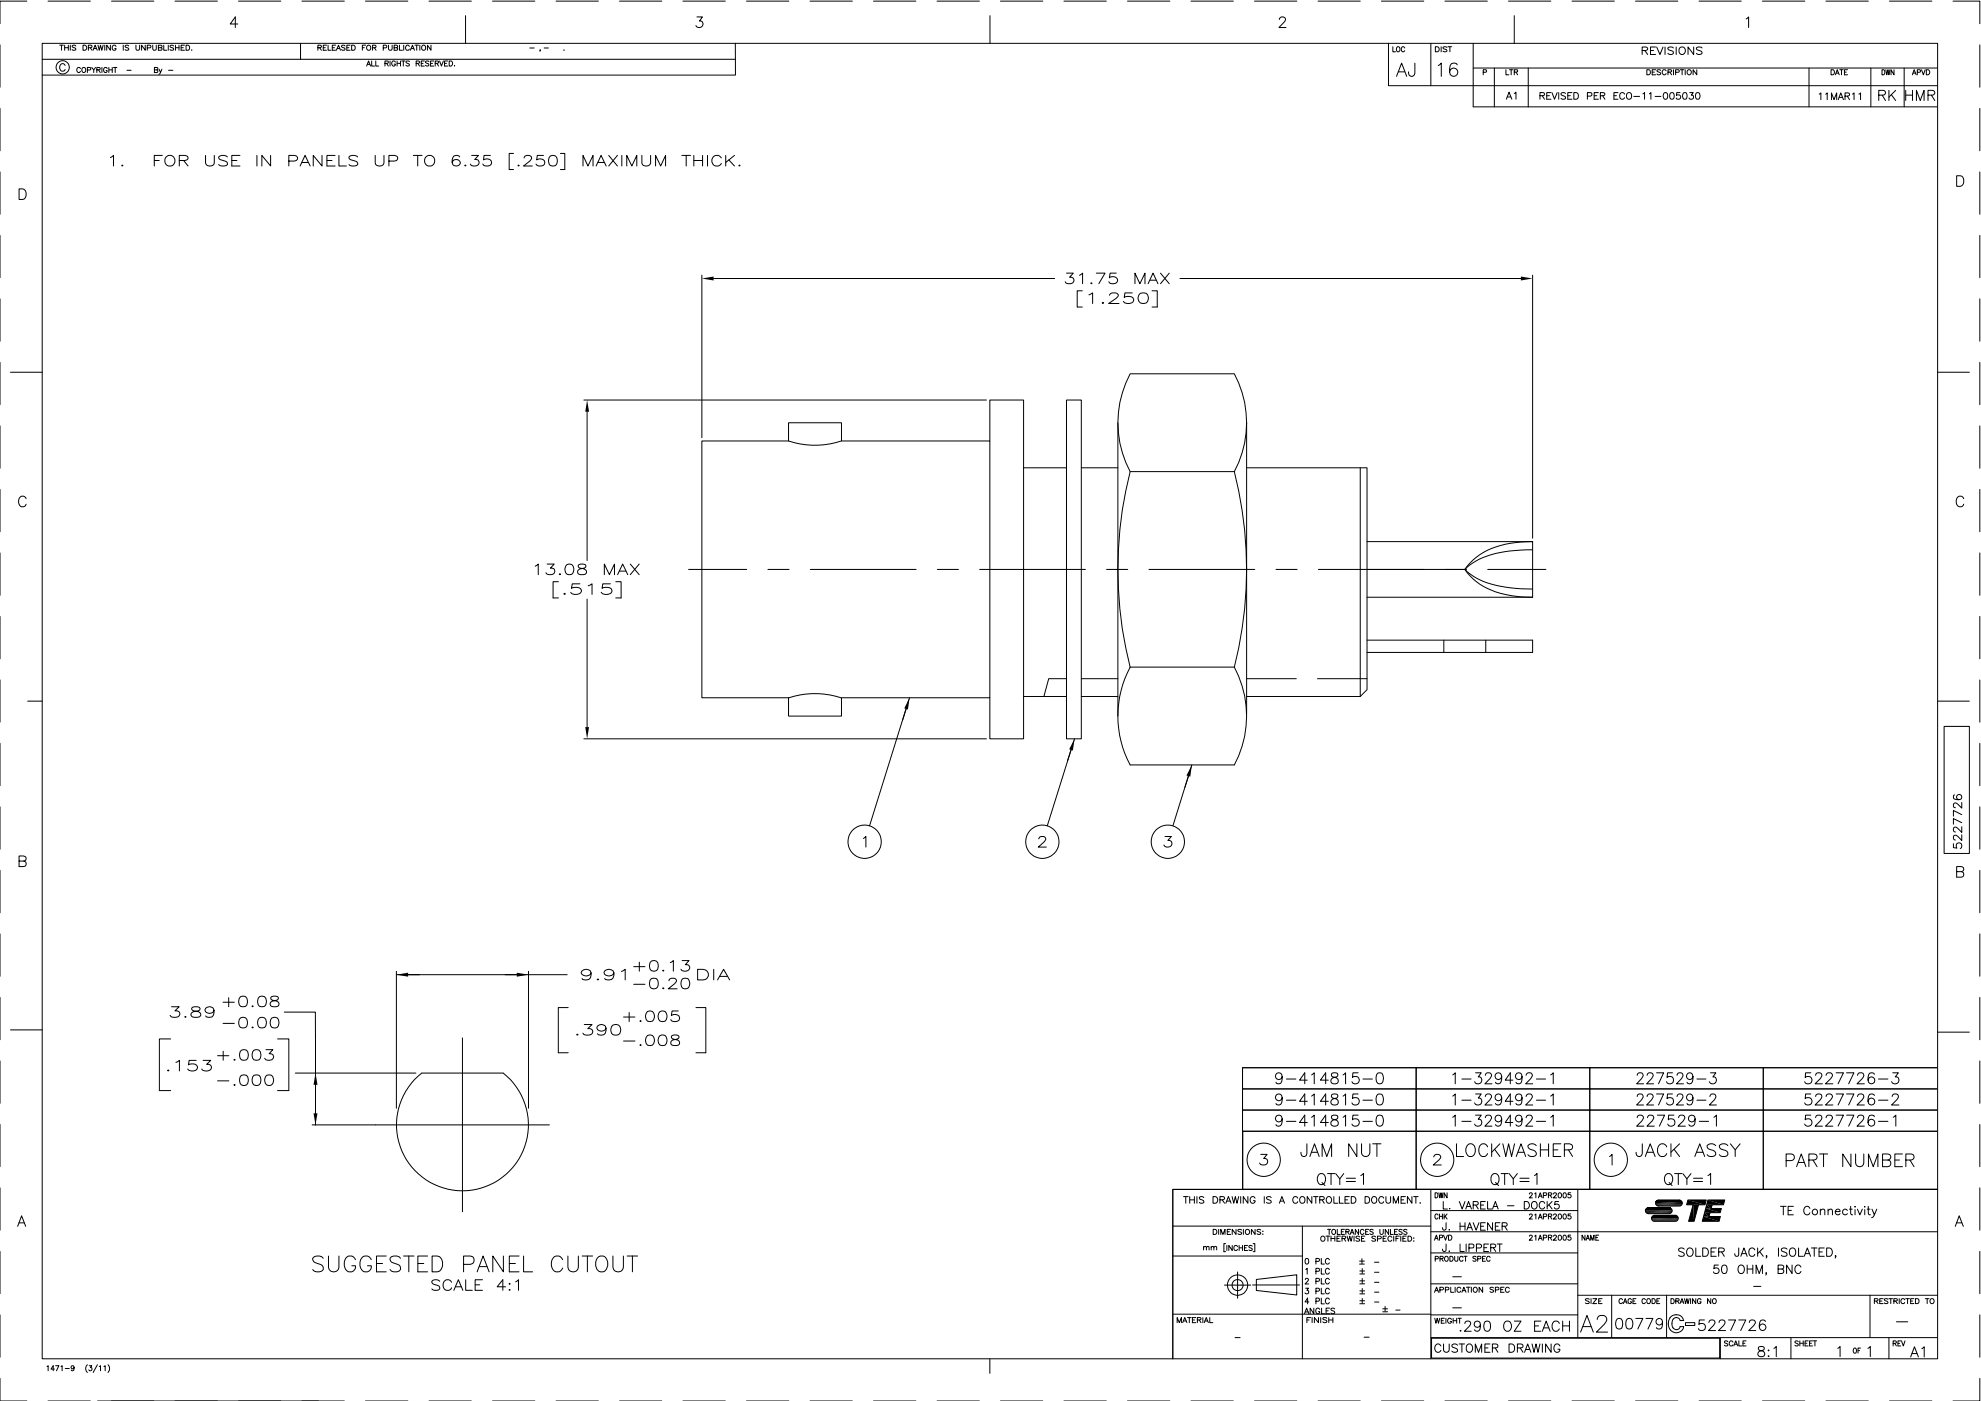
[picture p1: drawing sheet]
<svg xmlns="http://www.w3.org/2000/svg" width="594mm" height="420mm" viewBox="0 0 594 420" stroke-linecap="round" stroke-linejoin="round" font-family="sans-serif">
<g fill="none" stroke="#000" stroke-width=".3">
<path d="M0 13.5v12.7M8 .3h-8v6.8M12.7 13h568.4v394.5h-568.4zM12.7 17.8h207.9M14.4 .3h12.7M17.9 13.5h1.1M18.5 13.5v1.6M19.4 14.3h1.1M19.4 13.5v1.6M19.5 19.6a.83 .83 0 0 0-.9-.5 .83 .83 0 0 0-.7 .8v.6a.83 .83 0 0 0 .7 .8 .83 .83 0 0 0 .9-.5M20.5 13.5v1.6M21.1 13.5v1.6"/>
<path d="M22.7 13.8l-.3-.3-.6 .1-.1 .5 .9 .3 .1 .5-.3 .2-.8-.2M24.9 13.5h.5a.8 .8 0 0 1 .6 .8 .8 .8 0 0 1-.6 .8h-.5zM26.5 14.3l.9-.1 .2-.4-.4-.3h-.7v1.6M27.1 14.3l.5 .8M27.9 15.1l.6-1.6 .7 1.6M28.2 14.6h.7M29.4 13.5l.4 1.6 .3-1.6 .4 1.6 .4-1.6M31.4 13.5v1.6M33.1 13.5v1.6l-1.1-1.6v1.6M33.4 .3h12.7M34.8 13.9a.59 .59 0 0 0-.7-.4 .59 .59 0 0 0-.4 .6v.4a.57 .57 0 0 0 .5 .6 .57 .57 0 0 0 .6-.6h-.4M37 13.5v1.6"/>
<path d="M38.6 13.8l-.4-.3-.7 .3 .2 .3 .8 .4-.1 .5-.9-.1M40.8 13.5v1.1l.4 .5 .6-.2 .1-1.4M43.6 13.5v1.6l-1.1-1.6v1.6M44.2 14.4l.9-.1 .2-.5-.4-.3h-.7v1.6M45.8 13.5v1.1l.5 .5 .5-.2 .1-1.4M47.5 14.3l1-.2 .1-.3-.4-.3h-.7v1.6l1-.2 .1-.3-.4-.3M49.1 13.5v1.6h.9M50.5 13.5v1.6M52.1 13.8l-.4-.3-.6 .1v.5l.8 .3 .2 .5-.4 .2-.7-.2M52.5 .3h12.7M52.6 14.3h1.1M52.6 13.5v1.6"/>
<path d="M53.7 13.5v1.6M54.3 14.3h.6M55.3 13.5h-1v1.6h1M55.8 13.5h.5a.82 .82 0 0 1 .6 .8 .82 .82 0 0 1-.6 .8h-.5zM57.5 14.9h.1M71.3 7.2h-2.3l1.6-2.1v3.2M71.5 .3h12.7M90.1 13v4.8M90.6 .3h12.7M95.3 14.3l.9-.1 .2-.4-.4-.3h-.7v1.6M95.8 14.3l.6 .8M96.9 14.3h.6"/>
<path d="M97.9 13.5h-1v1.6h1M98.4 13.5v1.6h.9M99.7 14.3h.6M100.7 13.5h-1v1.6h1M100.9 15.1l.6-1.6 .6 1.6M101.1 14.6h.8M103.5 13.8l-.4-.3-.7 .3 .2 .3 .8 .4-.1 .5-.9-.1M104 14.3h.6M105 13.5h-1v1.6h1M105.5 13.5h.5a.82 .82 0 0 1 .5 .8 .82 .82 0 0 1-.5 .8h-.5zM108.7 14.3h.6M109.6 .3h12.7"/>
<path d="M109.6 13.5h-.9v1.6M109.9 19.8l.6-1.5 .6 1.5M110.2 19.3h.7M111.5 18.3v1.5h.9M111.7 14.3l.9-.1 .2-.4-.4-.3h-.7v1.6M112.3 14.3l.5 .8M112.7 18.3v1.5h.9M114.9 14.4l.9-.1 .2-.5-.4-.3h-.7v1.6M115.4 19l.9-.1 .1-.5-1-.1v1.5M116 19l.5 .8M116.5 13.5v1.1l.5 .5 .5-.2 .1-1.4M117 18.3v1.5"/>
<path d="M118.2 14.3l.9-.1 .2-.4-.4-.3h-.7v1.6l.9-.1 .2-.4-.4-.3M118.6 18.6a.57 .57 0 0 0-.7-.3 .57 .57 0 0 0-.4 .5v.4a.55 .55 0 0 0 .5 .6 .55 .55 0 0 0 .6-.6h-.4M119.1 18.3v1.5M119.1 19h1M119.8 13.5v1.6h.9M120.1 18.3v1.5M120.4 18.3h1.1M120.9 18.3v1.5M121.1 13.5v1.6M122.8 13.9a.59 .59 0 0 0-.7-.4 .59 .59 0 0 0-.5 .6v.4a.6 .6 0 0 0 .5 .6 .6 .6 0 0 0 .7-.4M122.8 18.5l-.9-.2-.1 .5 .8 .3 .2 .5-.4 .2-.6-.2M123.1 15.1l.6-1.6 .6 1.6"/>
<path d="M123.3 14.6h.8M124.5 13.5h1M124.8 19l.8-.1 .1-.5-.9-.1v1.5M125 13.5v1.6M125.3 19l.5 .8M125.9 13.5v1.6M126.3 19h.6M127.3 18.3h-1v1.5h1M128.6 18.5l-.3-.2-.7 .2 .1 .3 .9 .4-.1 .5-.5 .1-.4-.2M128.7 .3h12.7M129.1 19h.6M129.2 13.5v1.6l-1-1.6v1.6"/>
<path d="M130.1 18.3h-1v1.5h1M130.5 19l.9-.1v-.5l-.9-.1v1.5M131 19l.5 .8M131.8 18.3l.6 1.5 .6-1.5M133.3 19h.6M134.3 18.3h-1v1.5h1M134.7 18.3h.5a.81 .81 0 0 1 .5 .8 .81 .81 0 0 1-.5 .7h-.5zM136.3 19.6v.2zM139.6 4.7v8.3M147.7 .3h12.7M158.9 14.4h1.3M162.1 15h-.2h.2l-.2 .4"/>
<path d="M163.2 14.4h1.3M166.8 .3h12.7M169.1 14.9h.1M185.8 .3h12.7M204.8 .3h12.7M209 5.1h1.7l-.9 1.2a1.01 1.01 0 0 1 1.1 1.2 1.01 1.01 0 0 1-1.4 .8l-.7-.3-.1-.3M220.5 13l.1 9.5h-207.9M223.9 .3h12.7M242.9 .3h12.7M262 .3h12.7M281 .3h12.7M296.9 4.7v8.3"/>
<path d="M300 .3h12.7M319.1 .3h12.7M338.1 .3h12.7M357.2 .3h12.7M376.2 .3h12.7M383.7 5.8l.3-.6a1.04 1.04 0 0 1 1.4 .2 1.01 1.01 0 0 1-.4 1.3l-1.5 1.6h2.2M395.3 .3h12.6M414.3 .3h12.7M416.4 13v12.7h164.7M417.7 14v1.5h.8M419 14.1a.69 .69 0 0 1 .8 .7 .69 .69 0 0 1-.8 .7l-.2-.6zM421.3 14.4a.52 .52 0 0 0-.7-.4 .52 .52 0 0 0-.4 .6v.3a.53 .53 0 0 0 .4 .6 .53 .53 0 0 0 .7-.3"/>
<path d="M424.3 18.9v3l-.2 .6a.92 .92 0 0 1-1.5 0l-.2-1M429.1 13v12.7M430.4 14h.6a.8 .8 0 0 1 .6 .8 .8 .8 0 0 1-.6 .7h-.6zM431.3 19.6l.9-.7v4M432.2 14v1.5M433.3 .3h12.7M433.9 14.2l-.4-.2-.8 .2 .2 .4 1 .5-.4 .4-.8-.2M434.2 14h1.2M434.8 14v1.5M437 19.5a1.18 1.18 0 0 0-1.1-.6 1.18 1.18 0 0 0-1 .7 3 3 0 0 0 .4 3.1 1.23 1.23 0 0 0 1.8-.5 1.23 1.23 0 0 0-.8-1.7 1.23 1.23 0 0 0-1.6 1M441.8 13v19h139.3M452.4 .3h12.7"/>
<path d="M454.1 4.7v8.3M471.4 .3h12.7M490.5 .3h12.7M492.5 15.2l1.4-.2 .2-.5-.2-.3-1.4-.1v2.2M493.3 15.2l.8 1.1M495 15.2h.9M496.5 14.1h-1.5v2.2h1.5M496.8 14.1l1 2.2 .9-2.2M499.3 14.1v2.2M501.8 14.4l-.6-.3-1 .3 .2 .5 1.3 .6 .1 .5a1.12 1.12 0 0 1-1.6 0M502.7 14.1v2.2M503.7 14.4a1.05 1.05 0 0 1 1.5 .1 1.05 1.05 0 0 1 0 1.4 1.05 1.05 0 0 1-1.5 .1l-.2-.5z"/>
<path d="M507.9 14.1v2.2l-1.7-2.2v2.2M509.5 .3h12.7M510.4 14.4l-.6-.3-1.1 .3 .3 .5 1.3 .6 .1 .5a1.18 1.18 0 0 1-1.7 0M523.6 5.7l.8-.6v3.2M528.5 .3h12.7M547.6 .3h12.7M566.6 .3h12.7M585.7 .3h8v6.8M593.7 13.5v12.7M0 32.5v12.7M24.1 20.6a.57 .57 0 0 0-.6-.4 .57 .57 0 0 0-.5 .6v.4a.56 .56 0 0 0 .5 .6 .56 .56 0 0 0 .6-.4M24.7 20.4l.1-.1a.72 .72 0 0 1 .9 .7 .72 .72 0 0 1-.9 .7l-.2-.5z"/>
<path d="M26.2 21h.9l.1-.6-1-.2v1.6M27.5 20.2l.6 .8v.8M28.7 20.2l-.6 .8M29 21l.9-.1 .2-.4-.2-.2-.9-.1v1.6M29.5 21l.6 .8M30.6 20.2v1.6M32.1 20.6a.55 .55 0 0 0-.6-.4 .55 .55 0 0 0-.4 .6v.4a.53 .53 0 0 0 .5 .6 .53 .53 0 0 0 .5-.6h-.3M32.6 20.2v1.6M32.6 21h1.1M33.7 20.2v1.6M34 20.2h1.1M34.5 20.2v1.6"/>
<path d="M38.1 21.1h1.2M46.3 21l.9-.1 .1-.5-1-.2v1.6l1-.2v-.5l-.3-.1M47.7 20.7l.4 1.1 .5-1.1M48.1 21.8l-.5 .5M50.5 21.1h1.4M418.8 22.9l1.5-4 1.6 4M419.4 21.5h1.9M441.8 20.4h139.3M444.8 21.7l.8-.1 .2-.4-.2-.2-.8-.1v1.5M448.1 20.4v11.6M451.6 20.9v1.5h.9M451.7 29.8l.8-2.2 .9 2.2"/>
<path d="M452 29.1h1M452.7 20.9h1M453.2 20.9v1.5M454.1 21.6l.9-.1 .1-.5-1-.1v1.5M454.1 28l.5-.4v2.2M454.6 21.6l.5 .8M458.3 20.4v11.6M461.8 28.7l1.2-.1 .1-.7-1.3-.1v2M462.5 28.7l.7 1.1M463.8 28.7h.9M465.1 27.8h-1.3v2h1.3M465.4 27.8l.8 2 .8-2"/>
<path d="M467.4 27.8v2M469.5 28l-.5-.2-.9 .2 .1 .4 1.2 .6 .1 .5-.5 .3-.9-.3M470.2 28.7h.7M471.4 27.8h-1.2v2h1.2M472 27.8h.6a1.05 1.05 0 0 1 .8 1 1.05 1.05 0 0 1-.8 1h-.6zM476 28.8l1.2-.1 .1-.8-1.3-.1v2M478.1 28.7h.8M479.3 27.8h-1.2v2h1.2M479.9 28.7l1.2-.1 .2-.4-.5-.4h-.9v2M480.6 28.7l.7 1.1M484 28.7h.8M485.2 27.8h-1.2v2h1.2"/>
<path d="M487.2 28.2a.74 .74 0 0 0-.9-.4 .74 .74 0 0 0-.6 .7 .84 .84 0 0 0 .3 1.1 .84 .84 0 0 0 1.1-.1l.1-.2M487.9 28a.84 .84 0 0 1 1.1-.1 .84 .84 0 0 1 .3 1.1 .76 .76 0 0 1-.8 .8 .76 .76 0 0 1-.7-.8zM490 28.9h1.7M492.7 28.2l.5-.4v2M493.9 20.9h.5a.79 .79 0 0 1 .5 .8 .79 .79 0 0 1-.5 .7h-.5zM494.6 28.2l.5-.4v2M495.5 21.6h.6M496.4 28.9h1.7M496.5 20.9h-1v1.5h1M498 21.1l-.9-.1-.1 .4 .8 .4 .2 .4-.4 .2-.7-.2M499.1 27.9a.68 .68 0 0 1 .9 .3l.1 .4a.85 .85 0 0 1-.7 1.2 1.25 1.25 0 0 1-.3-1.9zM499.7 21.3a.62 .62 0 0 0-.7-.4 .62 .62 0 0 0-.5 .6v.3a.61 .61 0 0 0 .5 .6 .61 .61 0 0 0 .7-.3"/>
<path d="M500.2 21.6l.9-.1 .2-.3-.2-.2-.9-.1v1.5M500.8 21.6l.5 .8M501 27.9l.3-.1a1.03 1.03 0 0 1 .8 1 1.03 1.03 0 0 1-.8 1 1.25 1.25 0 0 1-.3-1.9zM501.9 20.9v1.5M502.5 21.7l.9-.1 .2-.4-.2-.2-.9-.1v1.5M503.8 27.8h-1v.8a.72 .72 0 0 1 1 0 .72 .72 0 0 1-.1 1.1 .72 .72 0 0 1-1-.3M503.9 20.9h1.1M504.4 20.9v1.5M504.9 27.9a.68 .68 0 0 1 .9 .3l.1 .4a.85 .85 0 0 1-.7 1.2 1.24 1.24 0 0 1-.3-1.9zM505.4 20.9v1.5M506.7 27.8h1.1l-.6 .7a.68 .68 0 0 1 .7 .7 .68 .68 0 0 1-.6 .7 .68 .68 0 0 1-.8-.5M508.8 27.9a.64 .64 0 0 1 .9 .3l.1 .4a.9 .9 0 0 1-.8 1.2 1.28 1.28 0 0 1-.2-1.9z"/>
<path d="M508.8 20.9v1.5l-1.1-1.5v1.5M542.5 20.4v11.6M545.6 28.2l.5-.3v2M547.5 28.2l.5-.3v2M549.1 20.9h.5a.81 .81 0 0 1 .6 .8 .81 .81 0 0 1-.6 .7h-.5zM549.2 29.9v-2l.8 2 .8-2v2M550.4 22.4l.6-1.5 .6 1.5M550.6 21.9h.7M551.3 29.9l.7-2 .8 2M551.6 29.2h.9M551.7 20.9h1M552.2 20.9v1.5"/>
<path d="M553.1 21.6h.6M553.3 28.8l1.1-.1 .3-.3-.1-.4-1.3-.1v2M554 28.8l.7 1.1M554.1 20.9h-1v1.5h1M555.5 28.2l.5-.3v2M557.4 28.2l.6-.3v2M561 20.4v11.6M563.4 28.5h1.3a.8 .8 0 0 0 .7-.9l-.2-.4-.5-.1h-1.3v3M564.4 20.9a.77 .77 0 0 1 .9 .8 .77 .77 0 0 1-.9 .7zM564.4 28.5l1 1.6M565.5 20.9l.3 1.5 .4-1.5 .3 1.5 .3-1.5M566.5 27.1v3"/>
<path d="M567.2 28.4l1.3 1.7M568 20.9v1.5l-.9-1.5v1.5M568.5 27.1l-2 2M571 20.4v11.6M571.5 27.1v3M571.5 28.5h2M573.5 22.4l.5-1.5 .6 1.5M573.5 27.1v3M573.7 21.9h.7M574.7 30.1v-3l1.2 3 1.1-3v3M575 21.7l.8-.1v-.6l-.8-.1v1.5M576.2 20.9l.6 1.5 .5-1.5"/>
<path d="M577.7 20.9h.5a.81 .81 0 0 1 .5 .8 .81 .81 0 0 1-.5 .7h-.5zM578.2 28.5h1.3a.8 .8 0 0 0 .7-.9l-.3-.4-.4-.1h-1.3v3M579.2 28.5l1 1.6M593.7 32.5v12.7M0 51.6v12.7M5.7 56.6h1.1a1.7 1.7 0 0 1 1.1 1.6 1.7 1.7 0 0 1-1.1 1.6h-1.1zM33.1 47.2l.9-.6v3.2M36.5 49.7l.2-.2 .2 .2zM46.3 48.1h1.5M48.7 46.6h-2.4v3.2M53.8 48.1h1.7l.7-.3a.66 .66 0 0 0-.2-1l-2.2-.2v3.2M55.1 48.1l1.3 1.7"/>
<path d="M61.6 46.6v2.3a1.41 1.41 0 0 0 1.3 .9 1.41 1.41 0 0 0 1.4-.9v-2.3M68.2 47.1a1.96 1.96 0 0 0-2.6 0l.4 .7 1.5 .5a.85 .85 0 0 1 .7 1.1 2.11 2.11 0 0 1-2.6 0M69.5 48.1h1.5M72 46.6h-2.5v3.2h2.5M77 46.6v3.2M81.2 46.6v3.2l-2.7-3.2v3.2M86.6 48.3l2.3-.2a.76 .76 0 0 0 0-1.3l-2.3-.2v3.2M90 49.8l1.5-3.2 1.5 3.2M90.6 48.7h1.8M96.6 46.6v3.2l-2.7-3.2v3.2M98 48.1h1.6M100.5 46.6h-2.5v3.2h2.5"/>
<path d="M101.6 46.6v3.2h2.3M107.3 47.1a1.99 1.99 0 0 0-2.7 0 .8 .8 0 0 0 .8 .9l1.1 .3a.74 .74 0 0 1 .7 .5 .74 .74 0 0 1-.3 .9 2.27 2.27 0 0 1-2.3-.3M112.5 46.6v2.3a1.4 1.4 0 0 0 1.3 .9 1.4 1.4 0 0 0 1.3-.9v-2.3M116.6 48.3l2.3-.2a.76 .76 0 0 0 0-1.3l-2.3-.2v3.2M124 46.6h2.6M125.3 46.6v3.2M137.8 47.1a1.19 1.19 0 0 0-2 .1 1.64 1.64 0 0 0 .9 2.6 1.14 1.14 0 0 0 1.3-1.1 1.29 1.29 0 0 0-1.2-.9 1.29 1.29 0 0 0-1.2 .9M139.4 49.7l.1-.2 .2 .2zM141.4 46.6h2.1l-1.1 1.2a1.01 1.01 0 0 1 1.3 .9 1.01 1.01 0 0 1-1.2 1.1 1.14 1.14 0 0 1-1.4-.6M147.1 46.6h-1.9l-.2 1.4a1.34 1.34 0 0 1 1.7-.3 1.34 1.34 0 0 1 .5 1.7 1.68 1.68 0 0 1-2.4-.2M154 46h-1.3v4.8h1.3M155.5 49.5l.2 .2-.2 .1-.2-.1z"/>
<path d="M157.2 47.4l.2-.5a1.32 1.32 0 0 1 2 .3l-.5 1.1-1.9 1.5h2.6M163 46.6h-1.9l-.1 1.4a1.34 1.34 0 0 1 1.7-.3 1.34 1.34 0 0 1 .5 1.7 1.66 1.66 0 0 1-2.5-.2M165.1 46.8a1.4 1.4 0 0 1 1.6 .1 1.4 1.4 0 0 1 .4 1.5l-.1 .8a1.39 1.39 0 0 1-1.8 .4 1.39 1.39 0 0 1-.7-1.6zM168.1 46h1.3v4.8h-1.3M174.8 49.8v-3.2l1.5 3.2 1.5-3.2v3.2M178.8 49.8l1.5-3.2 1.5 3.2M179.3 48.7h1.9M182.5 46.6l2.7 3.2M185.2 46.6l-2.7 3.2M186.5 46.6v3.2M188 49.8v-3.2l1.5 3.2 1.5-3.2v3.2M192.5 46.6v2.3a1.4 1.4 0 0 0 1.3 .9 1.4 1.4 0 0 0 1.3-.9v-2.3"/>
<path d="M196.6 49.8v-3.2l1.5 3.2 1.5-3.2v3.2M204.5 46.6h2.6M205.8 46.6v3.2M208.1 48.1h2.6M208.1 46.6v3.2M210.7 46.6v3.2M212.2 46.6v3.2M216.3 47.4a1.56 1.56 0 0 0-2.3-.4 1.56 1.56 0 0 0 0 2.4 1.56 1.56 0 0 0 2.3-.4M217.6 46.6v3.2M218.6 48l1.7 1.8M220.3 46.6l-2.7 2.1M221.7 49.5l.3 .2-.3 .1-.1-.1z"/>
<path d="M586.8 52.7h1a1.69 1.69 0 0 1 1.1 1.6 1.69 1.69 0 0 1-1.1 1.6h-1zM593.7 51.6v12.7M0 70.6v12.7M593.7 70.6v12.7M0 89.6v12.7M210.5 82.5v48.8M214 83.5h102.3M319.8 81.9h2.1l-1.1 1.2a1.01 1.01 0 0 1 1.3 .9 1.01 1.01 0 0 1-1.2 1.1 1.15 1.15 0 0 1-1.5-.6M323.7 82.6l1-.7v3.2M324.6 87.2h-1.6v4.9h1.6M326.6 88.4l1.1-.6v3.2M327.1 85l.2-.2 .2 .2z"/>
<path d="M328.8 81.9h2.6l-1.9 3.2M330.5 90.8l.2-.1 .3 .1-.3 .2zM332.7 88.6a1.54 1.54 0 0 1 2.7-.2v.3l-.7 .8-2.2 1.5h3.1M334.8 81.9h-1.9l-.2 1.4a1.33 1.33 0 0 1 1.7-.3 1.33 1.33 0 0 1 .5 1.7 1.62 1.62 0 0 1-2.4-.2M339.6 87.8h-2.2l-.3 1.4a2.05 2.05 0 0 1 2.9 .6v.3a1.89 1.89 0 0 1-3.1 .3M340.4 85.1v-3.2l1.4 3.2 1.6-3.2v3.2M344.3 85.1l1.5-3.2 1.5 3.2M344.8 84h1.9M345.5 87.2h1.5v4.9h-1.5M348 81.9l2.6 3.2M350.6 81.9l-2.6 3.2M353.9 83.5h102.2"/>
<path d="M459.6 82.5v78.9M593.7 89.6v12.7M0 108.7v12.7M3.1 111.6h9.6M175.1 120h120.7M319.8 120h4.5v101.6h-4.5zM338.9 112.1h31.3a31.1 31.1 0 0 1 0 29.3 118.5 118.5 0 0 1 0 58.7 31.1 31.1 0 0 1 0 29.3h-31.3a31 31 0 0 1 0-29.3 118.7 118.7 0 0 1 0-58.7 31.1 31.1 0 0 1 0-29.3zM581.1 111.6h9.5M593.7 108.7v12.7M0 127.7v12.7M176.1 123.5v44.6M210.5 132.2h26v-5.4h15.8v5.4h44.5v77.1h-44.5v5.5h-15.8v-5.5h-26z"/>
<path d="M236.5 132.2a25 25 0 0 0 15.8 0M296.8 132.2v-12.2h10.2v20.3h12.8M335.2 126.8v88M373.8 126.7v87.5M593.7 127.7v12.7M0 146.8v12.7M7.8 149.6a1.15 1.15 0 0 0-1.3-.8 1.15 1.15 0 0 0-.9 1.2 1.41 1.41 0 0 0 .3 1.5 1.41 1.41 0 0 0 1.5 .4l.4-.7M307 140.3v68.6M324.3 140.3h10.9M338.9 141.4h31.3M373.8 140.3h36.2v66.5l-2.1 2.1h-34.1M407.9 140.3v68.6"/>
<path d="M588.9 149.6a1.08 1.08 0 0 0-1.7-.6 1.85 1.85 0 0 0 .3 3l1-.1 .4-.7M593.7 146.8v12.7M0 165.8v12.7M160.5 169.8l.9-.6v3.1M164.1 169.2h2.1l-1.1 1.2a.99 .99 0 0 1 1.2 .5 .99 .99 0 0 1-.5 1.3 1.77 1.77 0 0 1-2.1-.5M167.5 174.5h-1.6v4.8h1.6M167.7 172.2l.2-.2 .2 .2zM169.1 178.1l.2-.2 .2 .2-.2 .2zM170 169.3a1.41 1.41 0 0 1 1.6 .1 1.41 1.41 0 0 1 .5 1.6l-.2 .7a1.34 1.34 0 0 1-1.5 .6 1.34 1.34 0 0 1-1-1.3l.2-1.2zM173.6 169.3l-.2 .6a2.39 2.39 0 0 0 1.9 .8l.6 .6-.2 .7a1.8 1.8 0 0 1-2.5-.3 1.07 1.07 0 0 1 1.2-1.2l1.1-.3 .2-.6a1.67 1.67 0 0 0-2.1-.3zM173.9 175.1h-2.3l-.2 1.3a2.25 2.25 0 0 1 3 .6 1.81 1.81 0 0 1-3 .9l-.2-.3M176.1 179.7v38.4"/>
<path d="M176.4 175.7l1.1-.6v3.2M181.2 172.3v-3.1l1.6 3.1 1.5-3.1v3.1M183 175.1h-2.2l-.2 1.3a2.19 2.19 0 0 1 2.9 .6v.3a2.01 2.01 0 0 1-3.2 .3M184.7 174.5h1.6v4.8h-1.6M185.2 172.3l1.5-3.1 1.6 3.1M185.8 171.3h1.9M189 169.2l2.7 3.1M191.7 169.2l-2.7 3.1M206.5 170.8h17.4M230.3 170.8h6.3M243 170.8h31.7M281.1 170.8h6.3"/>
<path d="M293.8 170.8h31.7M331.9 170.8h6.3M344.6 170.8h31.7M382.7 170.8h6.3M395.4 170.8h31.7M410 162.4h49.6v16.7M410 179.1h49.6M433.4 170.8h6.4M439.3 170.8a21.8 21.8 0 0 0 13.5 5.5l6.8 .4M439.3 170.8a19.4 19.4 0 0 0 13.5 7.8l3.3 .4 3.5 .1M446.1 170.8h17.5M459.6 164.9a33.2 33.2 0 0 0-17.9 3.9l-2.4 2"/>
<path d="M459.6 162.4a26.9 26.9 0 0 0-16.9 4.7l-1.8 1.7-1.6 2h-29.3M593.7 165.8v12.7M0 184.9v12.7M410 192h49.6v3.7h-49.6M433 192v3.7M445.6 192v3.7M593.7 184.9v12.7M0 203.9v12.7M8.3 210.3h4.4M236.5 209.3a25 25 0 0 1 15.8 0M271.7 212.6l-1 3.3M272.8 209.3l-12 38.3"/>
<path d="M319.8 203.5h-5.3l-1.4 5.4M319.8 208.9h-12.8v12.7h-10.2v-12.3M324.3 203.5h10.9M324.3 208.9h10.9M338.9 200.1h31.3M373.8 203.5h14.9M395.1 203.5h14.9M581.1 210.3h9.5M583 217.8h7.6v38.1h-7.6zM593.7 203.9v12.7M0 222.9v12.7M175.1 221.6h120.7"/>
<path d="M321.2 224.9l-1.1 3.3M322.2 221.6l-8.1 26M356.4 232.7l-1.1 3.4M357.4 229.4l-5.7 18.2M586.1 238.4a.73 .73 0 0 0-.3 .7 .73 .73 0 0 0 .5 .6 1.43 1.43 0 0 0 2-.6 .78 .78 0 0 0-.7-.8 .78 .78 0 0 0-.8 .7 .78 .78 0 0 0 .7 .8M593.7 222.9v12.7M0 242v12.7M5.7 258.2l1.8-.1a.71 .71 0 0 0 0-1.2l-1.8-.2v3.2l1.8-.1a.85 .85 0 0 0 .3-1 .85 .85 0 0 0-.7-.6M258.9 251.5l.8-.6v3.1M311.5 251.6l.2-.4a1.25 1.25 0 0 1 1.7 0l.2 .3-.2 .6-2 1.9h2.4M349.4 250.9h1.9l-1.1 1.2a1.01 1.01 0 0 1 1.3 .8 1.01 1.01 0 0 1-1.1 1.1 1.07 1.07 0 0 1-1.4-.6M585.8 253v1.2l1.1 .1a.9 .9 0 0 1 0-1.3 .9 .9 0 0 1 1.3 .2 .9 .9 0 0 1-.4 1.3"/>
<path d="M588.3 250.4v1.7l-1.2-1.3-.8-.3-.4 .2-.1 .7 .2 .4 .4 .1M588.3 247.9v1.7l-1.8-1.6-.5 .2-.2 .3 .1 .8 .5 .2M588.3 246.7l-2.5-1.2v1.7M588.3 244.3l-2.5-1.2v1.7M588.3 240.7v1.7l-1.2-1.2-.8-.4-.4 .2-.1 .8 .2 .3 .4 .1M593.7 242v12.7M0 261v12.7M586.8 261.4l1.8-.2a.71 .71 0 0 0 0-1.1l-1.8-.2v3.2l1.8-.2a.85 .85 0 0 0 .3-.9 .85 .85 0 0 0-.7-.6M593.7 261v12.7M0 280.1v12.7M0 299.1v12.7M68.6 299.2v2.7"/>
<path d="M72.1 298.9a1.4 1.4 0 0 1 1.7 .1 1.4 1.4 0 0 1 .4 1.6l-.2 .7a1.38 1.38 0 0 1-1.7 .5 1.38 1.38 0 0 1-.7-1.7l.2-.7zM77.8 298.9a1.4 1.4 0 0 1 1.6 .1 1.4 1.4 0 0 1 .5 1.6l-.2 .7a1.38 1.38 0 0 1-1.7 .5 1.38 1.38 0 0 1-.7-1.7l.1-.7zM81.4 298.9l-.2 .6a2.39 2.39 0 0 0 1.9 .8 .84 .84 0 0 1 .6 .7 .84 .84 0 0 1-.4 .8 1.86 1.86 0 0 1-2.3-.5v-.4a1.83 1.83 0 0 1 1.9-.9l.4-.2 .2-.6a1.67 1.67 0 0 0-2.1-.3zM118.9 291.3v41.1M118.9 292.3h51.2M158.5 291.3v41.1M177.2 291.8a1.6 1.6 0 0 1-1.5 .9 1.6 1.6 0 0 1-1.4-1.1 1.6 1.6 0 0 1 1.5-.9 1.6 1.6 0 0 1 1.4 1.1 1.62 1.62 0 0 1-.6 1.9 1.62 1.62 0 0 1-2.1-.2M179.1 293.8l.2-.2 .2 .2zM184.1 291.8a1.6 1.6 0 0 1-1.5 .9 1.6 1.6 0 0 1-1.5-1.1 1.6 1.6 0 0 1 2.8-.2 1.6 1.6 0 0 1-1.2 2.5l-1.1-.1-.2-.3M186.4 291.3l1.1-.6v3.2M190 289.9h3.4M190 295.2h3.4"/>
<path d="M191.7 288.5v2.8M195.3 288.2a1.4 1.4 0 0 1 1.7 .1 1.4 1.4 0 0 1 .4 1.6l-.2 .8a1.38 1.38 0 0 1-1.7 .4 1.38 1.38 0 0 1-.7-1.7l.1-.7zM195.3 293.5a1.41 1.41 0 0 1 1.7 .1 1.41 1.41 0 0 1 .4 1.6l-.2 .8a1.38 1.38 0 0 1-1.7 .4 1.38 1.38 0 0 1-.7-1.7l.1-.7zM198.7 291.1h.4l-.2 .2zM198.7 296.4h.4l-.2 .1zM200.6 294.1l.2-.4a1.36 1.36 0 0 1 2.1 .3l-.6 1-1.9 1.5h2.7M201 288.7l.9-.6v3.2M204.6 288.1h2l-1.1 1.2a.97 .97 0 0 1 1.3 .5 .97 .97 0 0 1-.5 1.3 1.62 1.62 0 0 1-2.1-.4M204.8 293.5a1.43 1.43 0 0 1 2 1.2 1.43 1.43 0 0 1-1.5 1.8 1.84 1.84 0 0 1-.5-3zM209.2 290.7h1.6a1.59 1.59 0 0 1 1.7 1.6 1.59 1.59 0 0 1-1.7 1.6h-1.6zM214 290.7v3.2M215.2 293.9l1.8-3.2 1.8 3.2"/>
<path d="M215.9 292.8h2.2M593.7 280.1v12.7M593.7 299.1v12.7M0 318.2v12.7M3.1 308.9h9.6M51.2 311.6h-3.4v15.5h3.4M51.4 301.9h2.3l-1.2 1.2a1.11 1.11 0 0 1 1.4 1.1 1.8 1.8 0 0 1-2.9 .3M52.7 318.6l1.1-.6v3.2M55.4 305l.2-.2 .2 .2zM57.7 302.1l-.2 .6a2.67 2.67 0 0 0 2.1 .7l.6 .6-.2 .8a2.15 2.15 0 0 1-2.7-.3v-.5a2.18 2.18 0 0 1 2.1-.9l.4-.1 .2-.6a1.93 1.93 0 0 0-2.3-.3zM58.8 318h-2.1l-.2 1.4a1.89 1.89 0 0 1 2.7 .6 1.59 1.59 0 0 1-1 1.3 1.59 1.59 0 0 1-1.7-.4l-.2-.3M60.9 318h2.3l-1.2 1.2a1.09 1.09 0 0 1 1.4 .8 1.59 1.59 0 0 1-1 1.3 1.59 1.59 0 0 1-1.7-.4l-.2-.3"/>
<path d="M64.2 303a1.42 1.42 0 0 1-1.4 .9 1.42 1.42 0 0 1-1.3-1 1.43 1.43 0 0 1 1.8-.9 1.43 1.43 0 0 1 .9 1.7l-.2 .8a1.53 1.53 0 0 1-2.3 .2M65.2 316.6h3.4M66.9 306.9h3.4M66.9 300.6h3.4M66.9 315.3v2.7M70.3 317.7l.2 .1-.2 .2-.2-.2zM72.1 305.3a1.4 1.4 0 0 1 1.7 0 1.4 1.4 0 0 1 .4 1.6l-.2 .8a1.38 1.38 0 0 1-1.7 .4 1.38 1.38 0 0 1-.7-1.6l.2-.8zM72.4 315a1.4 1.4 0 0 1 1.6 0 1.4 1.4 0 0 1 .5 1.6l-.2 .8a1.38 1.38 0 0 1-1.7 .4 1.38 1.38 0 0 1-.8-1.6l.2-.8zM75.6 301.8l.1-.2 .2 .2zM75.7 308l.2 .1-.2 .2-.1-.2zM76.2 315a1.4 1.4 0 0 1 1.6 0 1.4 1.4 0 0 1 .4 1.6l-.1 .8a1.38 1.38 0 0 1-1.8 .4 1.38 1.38 0 0 1-.7-1.6l.2-.8zM77.8 305.3a1.4 1.4 0 0 1 1.6 0 1.4 1.4 0 0 1 .5 1.6l-.2 .8a1.38 1.38 0 0 1-1.7 .5 1.38 1.38 0 0 1-.7-1.7l.1-.8z"/>
<path d="M79.8 314.8h2l-1.1 1.2a1.03 1.03 0 0 1 1.3 1.1 1.56 1.56 0 0 1-2.6 .3M81.6 305.3a1.4 1.4 0 0 1 1.6 0 1.4 1.4 0 0 1 .5 1.6l-.2 .8a1.38 1.38 0 0 1-1.8 .4 1.38 1.38 0 0 1-.7-1.6l.2-.8zM83.2 311.6h3.4v15.5h-3.4M85.3 303.5h9.3v33.9v-12.1M138.7 311.3v52.1M170.4 302.2h-3v13.5h3M172.9 310.3l.2-.2 .3 .2zM175.2 307.3h2.3l-1.2 1.2a1.11 1.11 0 0 1 1.5 1 1.83 1.83 0 0 1-3 .3M181.7 308.3a1.45 1.45 0 0 1-1.4 .9 1.45 1.45 0 0 1-1.3-1 1.45 1.45 0 0 1 1.8-.9 1.45 1.45 0 0 1 .9 1.8l-.2 .7a1.58 1.58 0 0 1-2.3 .2M187 312.2h3.4M187 305h3.4M188.7 303.7v2.7"/>
<path d="M191.9 313.4l.2-.1 .2 .1zM191.9 306.2l.2-.1 .2 .1zM194.2 310.6a1.38 1.38 0 0 1 2.1 1.2 1.42 1.42 0 0 1-1.6 1.8 1.6 1.6 0 0 1-.9-2.6zM194.2 303.4a1.41 1.41 0 0 1 1.6 .1 1.41 1.41 0 0 1 .5 1.5l-.3 .8a1.34 1.34 0 0 1-1.5 .5 1.34 1.34 0 0 1-.9-1.3l.2-1.2zM198 310.6a1.38 1.38 0 0 1 2 1.2 1.42 1.42 0 0 1-1.5 1.8 1.6 1.6 0 0 1-.9-2.6zM198 303.4a1.4 1.4 0 0 1 1.6 0 1.4 1.4 0 0 1 .4 1.6l-.2 .8a1.34 1.34 0 0 1-1.5 .5 1.34 1.34 0 0 1-.9-1.3l.2-1.2zM201.5 310.6l-.2 .6a2.19 2.19 0 0 0 1.9 .7 .85 .85 0 0 1 .6 .7 .85 .85 0 0 1-.4 .8 1.86 1.86 0 0 1-2.2-.4 1.01 1.01 0 0 1 1.1-1.2l1.1-.4 .2-.5a1.67 1.67 0 0 0-2.1-.3zM203.4 303.2h-1.9l-.2 1.3a1.36 1.36 0 0 1 1.8-.2 1.36 1.36 0 0 1 .5 1.6 1.66 1.66 0 0 1-2.4-.1M208.7 302.2h3v13.5h-3M581.1 309.5h9.5M593.7 318.2v12.7M0 337.2v12.7"/>
<path d="M50.2 321h.5l-.2 .2zM65.2 324.1h3.4M70.1 325.4l.2-.2 .2 .2-.2 .1zM72.4 322.5a1.4 1.4 0 0 1 1.6 .1 1.4 1.4 0 0 1 .5 1.5l-.2 .8a1.32 1.32 0 0 1-1.5 .6 1.32 1.32 0 0 1-1-1.4l.2-1.1zM76.2 322.5a1.4 1.4 0 0 1 1.6 .1 1.4 1.4 0 0 1 .4 1.5l-.1 .8a1.32 1.32 0 0 1-1.6 .6 1.32 1.32 0 0 1-.9-1.4l.2-1.1zM80 322.5a1.43 1.43 0 0 1 2 1.2 1.47 1.47 0 0 1-1.5 1.8 1.81 1.81 0 0 1-.5-3zM88.6 321.8h36.1M93.6 337.4h71.2M94.6 321.8v12.1M124.3 323.8l2.1-1.9h24.6a19.8 19.8 0 0 1 2.8 28.2 19.8 19.8 0 0 1-28.3 2 19.8 19.8 0 0 1-1.2-28.3zM384.5 335.5a1.02 1.02 0 0 1-1.4 .9 1.02 1.02 0 0 1-.4-1.6 1.02 1.02 0 0 1 1.6 .1 2.95 2.95 0 0 1-.3 2.7 .93 .93 0 0 1-1.3-.3M384.5 322.8a1.02 1.02 0 0 1-1.4 .9 1.02 1.02 0 0 1-.4-1.6 1.02 1.02 0 0 1 1.6 .1 2.95 2.95 0 0 1-.3 2.7 .93 .93 0 0 1-1.3-.3"/>
<path d="M384.5 329.2a1.02 1.02 0 0 1-1.4 .9 1.02 1.02 0 0 1-.4-1.6 1.02 1.02 0 0 1 1.6 0 2.95 2.95 0 0 1-.3 2.7 .93 .93 0 0 1-1.3-.3M385.8 336.3h2.8M385.8 323.6h2.8M385.8 329.9h2.8M392 336.6h-2.3l1.6-2.2v3.3M392 323.9h-2.3l1.6-2.2v3.3M392 330.3h-2.3l1.6-2.2v3.3M393.3 335.1l.8-.7v3.3M393.3 322.4l.8-.7v3.3M393.3 328.7l.8-.6v3.3M398.4 336.6h-2.4l1.6-2.2v3.3M398.4 323.9h-2.4l1.6-2.2v3.3"/>
<path d="M398.4 330.3h-2.4l1.6-2.2v3.3M399.5 334.6a.66 .66 0 0 0 .3 1.1 1.39 1.39 0 0 1 1.5 1.4 1.15 1.15 0 0 1-1.3 .7 1.15 1.15 0 0 1-.9-1.2 2.02 2.02 0 0 1 1.9-1.1l.2-.6a1.3 1.3 0 0 0-1.7-.3zM399.5 321.9a.66 .66 0 0 0 .3 1.1 1.39 1.39 0 0 1 1.5 1.4 1.15 1.15 0 0 1-1.3 .7 1.15 1.15 0 0 1-.9-1.2 2.02 2.02 0 0 1 1.9-1.1l.2-.6a1.3 1.3 0 0 0-1.7-.3zM399.5 328.2a.66 .66 0 0 0 .3 1.1 1.39 1.39 0 0 1 1.5 1.5 1.15 1.15 0 0 1-1.3 .6 1.15 1.15 0 0 1-.9-1.1 2.02 2.02 0 0 1 1.9-1.1l.2-.7a1.3 1.3 0 0 0-1.7-.3zM402.8 335.1l.7-.7v3.3M402.8 322.4l.7-.7v3.3M402.8 328.7l.7-.6v3.3M407.3 334.4h-1.6l-.1 1.4a1.17 1.17 0 0 1 1.8 0 1.17 1.17 0 0 1-.3 1.8 1.17 1.17 0 0 1-1.7-.5M407.3 321.7h-1.6l-.1 1.4a1.17 1.17 0 0 1 1.8 0 1.17 1.17 0 0 1-.3 1.8 1.17 1.17 0 0 1-1.7-.5M407.3 328.1h-1.6l-.1 1.4a1.17 1.17 0 0 1 1.8 0 1.17 1.17 0 0 1-.3 1.7 1.17 1.17 0 0 1-1.7-.4M408.7 336.3h2.9M408.7 323.6h2.9"/>
<path d="M408.7 329.9h2.9M413.1 334.6a1.11 1.11 0 0 1 1.6 .5 2.68 2.68 0 0 1-.3 2.5 1.09 1.09 0 0 1-1.6-.5 2.93 2.93 0 0 1 .3-2.5zM413.1 321.9a1.11 1.11 0 0 1 1.6 .5 2.68 2.68 0 0 1-.3 2.5 1.09 1.09 0 0 1-1.6-.5 2.93 2.93 0 0 1 .3-2.5zM413.1 328.2a1.11 1.11 0 0 1 1.6 .5 2.68 2.68 0 0 1-.3 2.5 1.09 1.09 0 0 1-1.6-.4 2.93 2.93 0 0 1 .3-2.6zM424.7 339.3h-52v17.4h208.2h-52.1v-17.4h52.1h-52.1v17.4h-52v-17.4h52M424.7 339.3h-52v17.4h52v-17.4h52.1M424.7 320.2h-52.1v6.4M435.7 335.1l.7-.7v3.3M435.7 322.4l.7-.7v3.3M435.7 328.7l.7-.6v3.3M438.4 336.3h2.8M438.4 323.6h2.8"/>
<path d="M438.4 329.9h2.8M442.5 334.4h1.7l-.9 1.3a1.09 1.09 0 0 1 .8 1.7 1.09 1.09 0 0 1-1.9-.3M442.5 321.7h1.7l-.9 1.3a1.09 1.09 0 0 1 .8 1.7 1.09 1.09 0 0 1-1.9-.3M442.5 328.1h1.7l-.9 1.2a1.09 1.09 0 0 1 .8 1.8 1.09 1.09 0 0 1-1.9-.3M445.4 335.2l.2-.5a1.03 1.03 0 0 1 1.5 0 1.04 1.04 0 0 1-.3 1.5l-1.5 1.5h2.1M445.4 322.5l.2-.5a1.03 1.03 0 0 1 1.5 0 1.04 1.04 0 0 1-.3 1.5l-1.5 1.5h2.1M445.4 328.8l.2-.4a1.03 1.03 0 0 1 1.5 0 1.04 1.04 0 0 1-.3 1.4l-1.5 1.6h2.1M450.3 335.5a1 1 0 0 1-1.3 .9 1 1 0 0 1-.4-1.6 1 1 0 0 1 1.6 .1 2.95 2.95 0 0 1-.3 2.7 .95 .95 0 0 1-1.4-.3M450.3 322.8a1 1 0 0 1-1.3 .9 1 1 0 0 1-.4-1.6 1 1 0 0 1 1.6 .1 2.95 2.95 0 0 1-.3 2.7 .95 .95 0 0 1-1.4-.3M450.3 329.2a1 1 0 0 1-1.3 .8 1 1 0 0 1-.4-1.5 1 1 0 0 1 1.6 0 2.95 2.95 0 0 1-.3 2.7 .95 .95 0 0 1-1.4-.3M453.7 336.6h-2.3l1.5-2.2v3.3M453.7 323.9h-2.3l1.5-2.2v3.3"/>
<path d="M453.7 330.3h-2.3l1.5-2.2v3.3M456.4 335.5a1 1 0 0 1-1.4 .8 1 1 0 0 1-.3-1.6 1 1 0 0 1 1.6 .2 3.3 3.3 0 0 1-.3 2.7 .95 .95 0 0 1-1.4-.3M456.4 322.8a1 1 0 0 1-1.4 .8 1 1 0 0 1-.3-1.6 1 1 0 0 1 1.6 .2 3.3 3.3 0 0 1-.3 2.7 .95 .95 0 0 1-1.4-.3M456.4 329.2a1 1 0 0 1-1.4 .8 1 1 0 0 1-.3-1.6 1 1 0 0 1 1.6 .1 3.3 3.3 0 0 1-.3 2.7 .95 .95 0 0 1-1.4-.3M457.7 335.2l.1-.5a1.02 1.02 0 0 1 1.6 0 1.04 1.04 0 0 1-.3 1.5l-1.6 1.5h2.2M457.7 322.5l.1-.5a1.02 1.02 0 0 1 1.6 0 1.04 1.04 0 0 1-.3 1.5l-1.6 1.5h2.2M457.7 328.8l.1-.4a1.02 1.02 0 0 1 1.6 0 1.04 1.04 0 0 1-.3 1.4l-1.6 1.6h2.2M460.8 336.3h2.7M460.8 323.6h2.7M460.8 329.9h2.7M465 335.1l.8-.7v3.3M465 322.4l.8-.7v3.3"/>
<path d="M465 328.7l.8-.6v3.3M476.8 339.3h-52.1v17.4h52.1v-17.4h52M476.8 320.2h-52.1v6.4h-52.1v6.3M491 335.2l.1-.5a1.09 1.09 0 0 1 1.4-.1 .73 .73 0 0 1 .2 1.1l-1.9 2h2.2M491 322.5l.1-.5a1.05 1.05 0 0 1 1.4-.1 .77 .77 0 0 1 .1 1.1l-1.8 2h2.1M491 328.8l.1-.4a1.05 1.05 0 0 1 1.4-.2 .77 .77 0 0 1 .1 1.1l-1.8 2.1h2.1M493.9 322.5l.3-.6a1.05 1.05 0 0 1 1.4 .1 1.04 1.04 0 0 1-.3 1.5l-1.5 1.5h2.1M493.9 328.8l.3-.6a1.05 1.05 0 0 1 1.4 .2 1.04 1.04 0 0 1-.3 1.4l-1.5 1.6h2.1M494.1 335.2l.1-.5a1.02 1.02 0 0 1 1.6 0 1.04 1.04 0 0 1-.3 1.5l-1.6 1.5h2.2M496.8 321.7h2.1l-1.5 3.3M496.8 328.1h2.1l-1.5 3.3M497 334.4h2.2l-1.6 3.3"/>
<path d="M501.6 321.7h-1.5l-.2 1.4a1.12 1.12 0 0 1 1.7 0 1.12 1.12 0 0 1-.2 1.7 1.12 1.12 0 0 1-1.6-.4M501.6 328.1h-1.5l-.2 1.4a1.12 1.12 0 0 1 1.7 0 1.12 1.12 0 0 1-.2 1.6 1.12 1.12 0 0 1-1.6-.3M502 334.4h-1.6l-.1 1.4a1.15 1.15 0 0 1 1.7 0 1.15 1.15 0 0 1-.2 1.7 1.15 1.15 0 0 1-1.7-.4M502.9 322.5l.3-.6a1.05 1.05 0 0 1 1.4 .1 1.16 1.16 0 0 1-.3 1.5l-1.5 1.5h2.1M502.9 328.8l.3-.6a1.05 1.05 0 0 1 1.4 .2 1.16 1.16 0 0 1-.3 1.4l-1.5 1.6h2.1M503.4 335.2l.2-.5a1.02 1.02 0 0 1 1.5 0 1.04 1.04 0 0 1-.3 1.5l-1.6 1.5h2.2M507.7 322.8a.98 .98 0 0 1-1.3 .9 .98 .98 0 0 1-.4-1.6 .98 .98 0 0 1 1.5 .1 2.95 2.95 0 0 1-.3 2.7 .86 .86 0 0 1-1.3-.3M507.7 329.2a.98 .98 0 0 1-1.3 .8 .98 .98 0 0 1-.4-1.5 .98 .98 0 0 1 1.5 0 2.95 2.95 0 0 1-.3 2.7 .86 .86 0 0 1-1.3-.3M508.3 335.5a1 1 0 0 1-1.4 .8 1 1 0 0 1-.3-1.6 1 1 0 0 1 1.6 .2 3.1 3.1 0 0 1-.3 2.7 .95 .95 0 0 1-1.4-.3M508.9 323.6h2.7M508.9 329.9h2.7M509.6 336.3h2.8"/>
<path d="M512.8 328.8l.3-.6a1.05 1.05 0 0 1 1.3 .2 1.17 1.17 0 0 1-.3 1.4l-1.5 1.6h2.1M513 321.7h1.6l-.9 1.3a1.08 1.08 0 0 1 .8 1.7 1.08 1.08 0 0 1-1.9-.3M514 335.1l.7-.7v3.3M528.8 320.2h-52v6.4h-52.1v6.3h-52.1v6.4M543.1 334.4h-1.6l-.1 1.4a1.16 1.16 0 0 1 1.7 0 1.16 1.16 0 0 1-.2 1.8 1.16 1.16 0 0 1-1.7-.5M543.1 321.7h-1.6l-.1 1.4a1.16 1.16 0 0 1 1.7 0 1.16 1.16 0 0 1-.2 1.8 1.16 1.16 0 0 1-1.7-.5M543.1 328.1h-1.6l-.1 1.4a1.16 1.16 0 0 1 1.7 0 1.16 1.16 0 0 1-.2 1.7 1.16 1.16 0 0 1-1.7-.4M544.5 335.2l.1-.5a1.02 1.02 0 0 1 1.8 .4l-.5 1.1-1.6 1.5h2.2M544.5 322.5l.1-.5a1.02 1.02 0 0 1 1.8 .4l-.5 1.1-1.6 1.5h2.2M544.5 328.8l.1-.4a1.02 1.02 0 0 1 1.8 .3l-.5 1.1-1.6 1.6h2.2M547.6 335.2l.2-.5a1.09 1.09 0 0 1 1.4-.1 .73 .73 0 0 1 .2 1.1l-1.9 2h2.2M547.6 322.5l.2-.5a1.09 1.09 0 0 1 1.4-.1 .73 .73 0 0 1 .2 1.1l-1.9 2h2.2"/>
<path d="M547.6 328.8l.2-.4a1.09 1.09 0 0 1 1.4-.2 .73 .73 0 0 1 .2 1.1l-1.9 2.1h2.2M550.6 334.4h2.2l-1.6 3.3M550.6 321.7h2.2l-1.6 3.3M550.6 328.1h2.2l-1.6 3.3M553.8 334.4h2.2l-1.6 3.3M553.8 321.7h2.2l-1.6 3.3M553.8 328.1h2.2l-1.6 3.3M557.1 335.2l.1-.5a1.09 1.09 0 0 1 1.4-.1l.2 .1a1.12 1.12 0 0 1-.3 1.5l-1.6 1.5h2.2M557.1 322.5l.1-.5a1.09 1.09 0 0 1 1.4-.1l.2 .1a1.12 1.12 0 0 1-.3 1.5l-1.6 1.5h2.2M557.1 328.8l.1-.4a1.09 1.09 0 0 1 1.4-.2l.2 .2a1.12 1.12 0 0 1-.3 1.4l-1.6 1.6h2.2M562.1 334.9a1.04 1.04 0 0 0-1.4-.3 2.61 2.61 0 0 0 0 3 1.02 1.02 0 0 0 1.4-.5 1.02 1.02 0 0 0-.6-1.4 1.02 1.02 0 0 0-1.3 .9M562.1 322.2a1.04 1.04 0 0 0-1.4-.3 2.61 2.61 0 0 0 0 3 1.02 1.02 0 0 0 1.4-.5 1.02 1.02 0 0 0-.6-1.4 1.02 1.02 0 0 0-1.3 .9"/>
<path d="M562.1 328.5a1.04 1.04 0 0 0-1.4-.3 2.61 2.61 0 0 0 0 3 1.02 1.02 0 0 0 1.4-.4 1.02 1.02 0 0 0-.6-1.4 1.02 1.02 0 0 0-1.3 .9M563.3 336.3h2.9M563.3 323.6h2.9M563.3 329.9h2.9M567.4 328.8l.2-.4a1.09 1.09 0 0 1 1.4-.2l.2 .2a1.12 1.12 0 0 1-.4 1.4l-1.5 1.6h2.2M567.6 321.7h1.7l-.9 1.3a1.11 1.11 0 0 1 .9 1.6 1.11 1.11 0 0 1-1.9 .1l-.1-.3M567.7 335.1l.8-.7v3.3M580.9 332.9h-52.1v6.4M580.9 320.2h-52.1v6.4h-52v6.3h-52.1v6.4M580.9 326.6h-52.1v6.3h-52v6.4M593.7 337.2v12.7M0 356.2v12.7"/>
<path d="M354.9 358.9h1.4M355.6 358.9v1.9M356.8 358.9v1.9M356.8 359.8h1.4M358.2 358.9v1.9M358.9 358.9v1.9M361 359.2l-.5-.3h-.7l-.1 .6 1.2 .6 .1 .5-.5 .2-.8-.2M363.8 358.9h.6a1.04 1.04 0 0 1 .8 1 1.04 1.04 0 0 1-.8 .9h-.6zM365.8 359.8h.9l.4-.2 .1-.4-.5-.3h-.9v1.9M366.5 359.8l.7 1M369.5 358.9l.5 1.9 .5-1.9 .5 1.9 .5-1.9M372.1 358.9v1.9"/>
<path d="M374.2 358.9v1.9l-1.4-1.9v1.9M376.4 359.3a.83 .83 0 0 0-1.1-.4 .83 .83 0 0 0-.4 1.2 .74 .74 0 0 0 .7 .8 .74 .74 0 0 0 .8-.8h-.5M378.1 346.2h1.9l-1 1.2a1.05 1.05 0 0 1 1.2 1.2 1.05 1.05 0 0 1-1.6 .8l-.5-.1-.4-.5M379.1 358.9v1.9M381.2 359.2l-.5-.3-.9 .3 .2 .4 1 .4 .2 .3v.3l-.5 .2-.9-.2M389.2 359.3a.83 .83 0 0 0-1.2-.4 .83 .83 0 0 0-.3 1.2 .77 .77 0 0 0 .6 .8 .77 .77 0 0 0 .9-.5M390.1 358.9a.95 .95 0 0 1 1.3 1 .95 .95 0 0 1-1.3 .9l-.3-.7v-.8zM391.9 343l-.1 3.5a.91 .91 0 0 1-1.5 0l-.2-.9M392.8 346.8l1.4-3.8 1.4 3.8M393.3 345.6h1.8M393.4 358.9v1.9l-1.4-1.9v1.9M393.9 358.9h1.4"/>
<path d="M394.6 358.9v1.9M395.6 352.1a1.49 1.49 0 0 1 1.8 .5 1.49 1.49 0 0 1-.1 1.9 1.17 1.17 0 0 1-1.3 .8 1.17 1.17 0 0 1-.9-1.3 2.09 2.09 0 0 1 .5-1.9zM395.8 359.8l1.2-.1 .1-.2-.1-.6h-1.2v1.9M396.5 354.6l.8 1M396.5 359.8l.6 1M396.5 346.8v-3.8l1.4 3.8 1.4-3.8v3.8M397.9 359.2a.95 .95 0 0 1 1.4 .2 .95 .95 0 0 1-.4 1.4 .95 .95 0 0 1-1.2-.4 .95 .95 0 0 1 .2-1.2zM398.1 352h2.2M399.2 352v3.3M400 358.9v1.9h1.2M400.6 352l1.2 1.5v1.8M401.7 358.9v1.9h1.1"/>
<path d="M403 352l-1.2 1.5M403.4 359.8h.7M403.7 353.4h2.8M403.7 354.3h2.8M404.6 358.9h-1.2v1.9h1.2M405.2 358.9h.7a1.04 1.04 0 0 1 .7 1 1.04 1.04 0 0 1-.7 .9h-.7zM406.9 343v3.8l-2.4-3.8v3.8M408.1 352.6l.8-.7v3.3M408.3 343v2.8a1.26 1.26 0 0 0 1.3 1.1 1.26 1.26 0 0 0 1.2-1.1v-2.8M409.4 358.9h.6a1.05 1.05 0 0 1 .7 1 1.05 1.05 0 0 1-.7 .9h-.6zM411.7 343h2.4M411.7 358.9a.95 .95 0 0 1 1.2 1 .95 .95 0 0 1-1.2 .9l-.4-.7z"/>
<path d="M412.9 343v3.8M415 359.3a.83 .83 0 0 0-1.2-.4 .83 .83 0 0 0-.3 1.2 .77 .77 0 0 0 .6 .8 .77 .77 0 0 0 .9-.5M415.6 358.9v1.4l.6 .5 .7-.2 .1-1.7M420.2 359.8h.8M421.5 358.9h-1.3v1.9h1.3M423.4 358.9v1.9l-1.3-1.9v1.9M423.9 358.9h1.4M424.6 358.9v1.9M429.1 356.7v50.8M430 347l.3-.6a1.15 1.15 0 0 1 1.8 .4l-.6 1.1-1.7 1.5h2.4M430.4 357.7a.77 .77 0 0 1 .8 .8 .77 .77 0 0 1-.8 .7zM431.5 357.7l.3 1.5 .3-1.5 .3 1.5 .3-1.5"/>
<path d="M434 357.7v1.5l-.9-1.5v1.5M436.8 343v3.8h2.1M440 343.6l.6-.6a1.73 1.73 0 0 1 1.8 2.4 1.42 1.42 0 0 1-1.4 1.5 1.42 1.42 0 0 1-1.4-1.5v-.9zM446.1 344a1.35 1.35 0 0 0-1.6-1 1.35 1.35 0 0 0-1 1.5 1.64 1.64 0 0 0 .3 1.8 1.64 1.64 0 0 0 1.8 .4l.5-.8M447.3 343v3.8M447.7 352.1l.3-.1a1.71 1.71 0 0 1 1.6 1.2 1.71 1.71 0 0 1-.7 1.9l-.3 .2a1.72 1.72 0 0 1-1.5-1.3 1.72 1.72 0 0 1 .6-1.9zM448.2 344.7l1.6 2.1M448.5 354.6l.9 1M449.8 343l-2.5 2.6M450.2 352h2.1M450.7 343l.9 3.8 .8-3.8 .9 3.8 .9-3.8M451.2 352v3.3"/>
<path d="M452.6 352l1.2 1.5v1.8M454.7 346.8l1.4-3.8 1.4 3.8M455 352l-1.2 1.5M455.3 345.6h1.7M455.8 353.4h2.8M455.8 354.3h2.8M458.6 358.1l.3-.4 .5 .1v.5l-.8 .9h1M460.2 352.6l.7-.7v3.3M460.2 358l.4-.3v1.5M460.7 343.6a1.39 1.39 0 0 0-1.4-.6 1.39 1.39 0 0 0-1.1 1l.4 .5 1.4 .5a.92 .92 0 0 1 .7 1 .92 .92 0 0 1-.9 .8l-1.2-.1-.4-.4M461.3 359.2l.6-1.5 .6 1.5M461.6 358.7h.7"/>
<path d="M461.9 343v3.8M461.9 344.8h2.5M462.8 358.5l.9-.1 .1-.6-1-.1v1.5M464.4 358.4l.9-.1v-.5l-.9-.1v1.5M464.4 343v3.8M464.9 358.4l.5 .8M465.8 344.8h1.4M465.9 358.1l.3-.4 .6 .3-.2 .5-.8 .7h1M467.5 357.8a.69 .69 0 0 1 .8 .7 .69 .69 0 0 1-.8 .7l-.2-.6zM468.1 343h-2.3v3.8h2.3M468.9 357.8a.69 .69 0 0 1 .8 .7 .69 .69 0 0 1-.8 .7l-.2-.6zM469.1 344.8l2.2-.1a.91 .91 0 0 0 0-1.5l-.6-.2h-1.6v3.8"/>
<path d="M470.4 344.8l1.2 2M471 357.7h-.7l-.1 .7a.54 .54 0 0 1 .8 0 .54 .54 0 0 1-.1 .8 .54 .54 0 0 1-.7-.3M473.2 356.7v44.5M482.7 346.8l.7-.6v3.2M492.5 343v2.9l-.2 .6a.91 .91 0 0 1-1.4 0l-.3-.9M493.4 346.8l1.5-3.8 1.5 3.8M493.9 345.6h1.9M497 359.9l7 .1M499.5 352.4a1.2 1.2 0 0 1 1.3-.4 1.2 1.2 0 0 1 .8 1.2 1.4 1.4 0 0 1-.3 1.6 1.4 1.4 0 0 1-1.5 .3 2.06 2.06 0 0 1-.3-2.7zM499.8 344a1.42 1.42 0 0 0-1.6-1 1.42 1.42 0 0 0-1.1 1.5 1.69 1.69 0 0 0 .4 1.8 1.69 1.69 0 0 0 1.8 .4l.5-.8M500.5 354.6l.9 1M501.1 343v3.8"/>
<path d="M502 344.7l1.7 2.1M502.2 352h2.2M503.3 352v3.3M503.7 343l-2.6 2.6M504.7 352l1.2 1.5v1.8M506.2 359.9h5.5l-.4 1.4h-1.9l-1.4 5h-1.6l1.3-5h-1.9zM507.1 352l-1.2 1.5M507.9 353.4h2.7M507.9 354.3h2.7M508.3 346.8l1.4-3.8 1.5 3.8M508.8 345.6h1.9M512.2 359.9h5l-.4 1.4h-3.4l-.3 1.1h3.1l-.3 1.3h-3.1l-.3 1.1h3.4l-.4 1.5h-5z"/>
<path d="M512.2 352.6l.8-.7v3.3M514.5 343.6a1.71 1.71 0 0 0-2.6 0 .98 .98 0 0 0 .8 1.1l1.1 .3a.95 .95 0 0 1 .3 1.7 1.81 1.81 0 0 1-2.2-.4M518.2 343.6a1.65 1.65 0 0 0-2.6 0 .98 .98 0 0 0 .7 1.1l1.1 .3a.95 .95 0 0 1 .4 1.7 1.77 1.77 0 0 1-2.2-.4M518.9 343l1.5 1.8v2M521.8 343l-1.4 1.8M535.6 348.1h1.6a1 1 0 0 0 .9-1 1 1 0 0 0-.9-1h-1.6v3.8M538.8 349.9l1.4-3.8 1.4 3.8M539.3 348.6h1.8M542.5 347.9h1.5l.6-.2a.89 .89 0 0 0 0-1.5l-2.1-.1v3.8M543.7 347.9l1.2 2M545.6 346.1h2.5M546.9 346.1v3.8"/>
<path d="M555.1 346.1v3.8l-2.5-3.8v3.8M556.5 346.1v2.7a1.23 1.23 0 0 0 1.2 1.1 1.23 1.23 0 0 0 1.2-1.1v-2.7M560.3 349.9v-3.8l1.5 3.8 1.4-3.8v3.8M564.6 347.9h1.5l.5-.2a.84 .84 0 0 0 0-1.5l-2-.1v3.8h1.5a1 1 0 0 0 1-1 1 1 0 0 0-1-1M568.2 347.9h1.4M570.5 346.1h-2.3v3.8h2.3M571.5 347.9h1.6l.6-.2a.9 .9 0 0 0 0-1.5l-2.2-.1v3.8M572.8 347.9l1.2 2M581.1 356.7h-229.4v50.8M593.7 356.2v12.7M0 375.3v12.7M5.3 367.8l1.2-3.2 1.2 3.2"/>
<path d="M5.7 366.7h1.5M96.9 377.4a2.1 2.1 0 0 0-3.1 0 1.32 1.32 0 0 0 .9 1.3l1.3 .5a1.15 1.15 0 0 1 .9 .8 1.15 1.15 0 0 1-.4 1.2 2.22 2.22 0 0 1-2.7-.5M98.5 376.7v3.4a1.58 1.58 0 0 0 1.6 1.3 1.58 1.58 0 0 0 1.5-1.3v-3.4M106.6 377.8a1.72 1.72 0 0 0-2-1.1 1.72 1.72 0 0 0-1.3 1.8 2.06 2.06 0 0 0 .4 2.2 2.06 2.06 0 0 0 2.2 .5l.7-.9v-.7h-1.1M111.3 377.8a1.75 1.75 0 0 0-2-1.1 1.75 1.75 0 0 0-1.4 1.8 2.09 2.09 0 0 0 .5 2.2 2.09 2.09 0 0 0 2.3 .5l.6-.9v-.7h-1.1M112.9 378.9h1.8M115.8 376.7h-2.9v4.7h2.9M120.1 377.4a2.04 2.04 0 0 0-3.1 0 1.21 1.21 0 0 0 .9 1.3l1.3 .5a1.15 1.15 0 0 1 .9 .8 1.15 1.15 0 0 1-.4 1.2 2.18 2.18 0 0 1-2.7-.5M121 376.7h3.2M122.6 376.7v4.7M125.3 378.9h1.8M128.2 376.7h-2.9v4.7h2.9"/>
<path d="M129.6 376.7h1.5a2.55 2.55 0 0 1 1.1 4l-.4 .5-.7 .2h-1.5zM139 379.2h2.1a1.25 1.25 0 0 0 1.1-1.3 1.25 1.25 0 0 0-1.1-1.2h-2.1v4.7M143.8 379.9h2.2M151 376.7v4.7l-3.2-4.7v4.7M152.7 378.9h1.9M155.7 376.7h-3v4.7h3M157 376.7v4.7h2.7M168.7 377.8a1.75 1.75 0 0 0-2-1.1 1.75 1.75 0 0 0-1.3 1.8 2.09 2.09 0 0 0 .4 2.2 2.09 2.09 0 0 0 2.3 .5l.6-.9M170.3 376.7v3.4a1.58 1.58 0 0 0 1.6 1.3 1.58 1.58 0 0 0 1.5-1.3v-3.4M174.6 376.7h3.1M176.1 376.7v4.7M179.1 377.4a1.76 1.76 0 0 1 2-.7 1.76 1.76 0 0 1 1.1 1.8 2.09 2.09 0 0 1-.4 2.2 2.09 2.09 0 0 1-2.3 .5 3 3 0 0 1-.4-3.8z"/>
<path d="M183.8 376.7v3.4a1.58 1.58 0 0 0 1.6 1.3 1.58 1.58 0 0 0 1.5-1.3v-3.4M188.1 376.7h3.1M189.7 376.7v4.7M351.7 376.7h38.8M351.7 367.7h77.4M360.9 374.1l.4-.3 .4 .1 .1 1M360.9 373.8v1.1M361.8 374.1l.4-.3 .3 .1 .1 1M363.2 374.1l.4-.3 .3 .1 .1 1M363.2 373.8v1.1M363.8 368.7h.6a.79 .79 0 0 1 .5 .7 .79 .79 0 0 1-.5 .8h-.6zM364 374.1l.4-.3 .4 .1 .1 1"/>
<path d="M365.5 368.7v1.5M366.1 370.2v-1.5l.6 1.5 .7-1.5v1.5M367.5 373h-.5v2.4h.5M367.6 360.8l.8-1.9 .8 1.9M367.9 360.2h1M367.9 373.5v1.5M368 369.4h.7M369.1 368.7h-1.1v1.5h1.1M369.5 373.5v1.5l-1-1.5v1.5M370.7 368.7v1.5l-1.2-1.5v1.5M371.1 373.9a.6 .6 0 0 0-.8-.3 .6 .6 0 0 0-.3 .8 .54 .54 0 0 0 .5 .6 .54 .54 0 0 0 .6-.3M371.6 373.5v1.5"/>
<path d="M371.6 374.2h1M372.3 368.9l-.4-.2-.7 .2 .2 .4 .8 .3v.5l-.6 .1-.4-.2M372.6 373.5v1.5M372.9 368.7v1.5M373.2 374.2h.6M374.1 373.5h-.9v1.5h.9M375.5 373.7l-.3-.2-.7 .2 .1 .4 .9 .5-.3 .4-.7-.2M375.8 373h.5v2.4h-.5M376.4 368.7v1.5l-1.1-1.5v1.5M378.1 368.9l-.4-.2-.6 .1-.1 .4 .9 .4 .2 .4-.4 .2-.7-.2M378.6 369.3h.2zM378.6 370.1h.2z"/>
<path d="M383.7 360.8l.7-1.9 .8 1.9M384 360.2h.9M390.6 367.7v26.4zM391.6 377.5a.83 .83 0 0 1 1 .6 .83 .83 0 0 1-.6 1l-.5-.3zM394.6 378.3l1-.1v-.7l-1-.1v1.7M396.2 377.4v1.7h1M397.6 370.7h1.2M398.1 368.7h1M398.2 370.7v1.5M398.6 368.7v1.5M398.7 377.8a.61 .61 0 0 0-.7-.4 .61 .61 0 0 0-.5 .6v.5a.61 .61 0 0 0 .5 .6 .61 .61 0 0 0 .7-.4M399.2 370.7v1.5"/>
<path d="M399.2 371.4h1.1M399.5 368.9a.65 .65 0 0 1 1 .5 .65 .65 0 0 1-1 .6l-.1-.4zM400.3 370.7v1.5M400.9 371.4h.7M401 368.7v1.5h.9M402 370.7h-1.1v1.5h1.1M402.3 369.4h.5M402.5 371.4h.9l.2-.4-.4-.3h-.7v1.5M403 371.4l.6 .8M403.2 368.7h-.9v1.5h.9M403.6 369.4l.9-.1v-.5l-.9-.1v1.5M404 370.7l.4 1.5 .4-1.5 .4 1.5 .4-1.5"/>
<path d="M404.1 369.4l.5 .8M404.9 370.2l.6-1.5 .6 1.5M405.1 369.7h.7M406.1 370.7v1.5M407.4 368.7v1.5l-1-1.5v1.5M407.7 378.2h1.5M407.7 379.1h1.5M407.8 371l-.5-.3-.5 .1-.1 .4 .9 .4 .2 .4-.5 .2-.7-.2M408.3 371.4h.6M408.4 377.5v1.5M409 369a.69 .69 0 0 0-.9-.1 .69 .69 0 0 0-.2 1 .69 .69 0 0 0 .9 .2l.2-.3M409.3 370.7h-1v1.5h1"/>
<path d="M409.5 369.4h.6M410.5 368.7h-1v1.5h1M411.8 368.9l-.4-.2-.6 .2 .1 .4 .9 .4v.3l-.4 .2-.6-.2M412.2 378.5h1.3M412.5 371l-.4-.3-.5 .1-.1 .4 .9 .4 .1 .4-.4 .2-.7-.2M413.1 371.5l1-.1 .1-.4-.4-.3h-.7v1.5M413.8 368.7v1l.5 .5 .4-.2 .1-1.3M414.8 371.4h.6M415.8 370.7h-1v1.5h1M416.4 368.7v1.5l-1-1.5v1.5M417 368.7v1.5h.8M417.4 371.1a.61 .61 0 0 0-.7-.4 .61 .61 0 0 0-.5 .6v.4a.62 .62 0 0 0 .5 .5 .62 .62 0 0 0 .7-.3"/>
<path d="M417.8 360.8v-1.9l.8 1.9 .8-1.9v1.9M418 370.7v1.5M418.2 369.4h.6M418.6 371.4h.7M419.1 368.7h-.9v1.5h.9M419.6 370.7h-1v1.5M420.1 370.7v1.5M420.5 368.9l-.3-.2-.7 .2 .1 .4 .9 .4-.3 .5-.7-.2M420.7 371.4h.6M421.7 370.7h-1v1.5h1M421.9 368.9l-.3-.2-.7 .2 .2 .4 .8 .4v.3l-.3 .2-.7-.2M422.2 370.7h.6a.79 .79 0 0 1 .6 .8 .79 .79 0 0 1-.6 .7h-.6z"/>
<path d="M423.9 371.3h.2zM423.9 372.2h.2zM425.8 360.8h.2zM429.1 369.4h152M429.1 363.1h44.1M429.1 375.8h44.1M430.2 371.9l.5-1.5 .6 1.5M430.4 377.5h.8l.1-.6-.9-.1v1.4M430.4 371.4h.7M431.3 364.4a.48 .48 0 0 0-.6-.3 .48 .48 0 0 0-.4 .5v.4a.48 .48 0 0 0 .4 .6 .48 .48 0 0 0 .6-.4M431.7 371.2l.8-.1v-.6l-.8-.1v1.5M431.7 364.1v1.5"/>
<path d="M431.7 364.8h.9M431.8 377.5h.7l.3-.5-.2-.2h-.8v1.4M432.3 377.5l.5 .7M432.6 364.1v1.5M432.8 360.3v2.3h1.3M432.9 370.4l.6 1.5 .5-1.5M433.1 364.1v1.5M433.4 364.7l.6 .9M433.7 373.1v1.7a.55 .55 0 0 1-.7 .5 .55 .55 0 0 1-.4-.7M433.7 366.7l-.1 2-.6 .2-.3-.2-.1-.5M434 364.1l-.9 1M434.4 370.4h.5a.81 .81 0 0 1 .5 .8 .81 .81 0 0 1-.5 .7h-.5z"/>
<path d="M434.5 368.8h.2zM434.6 362.5h.2zM434.6 375.1v.2zM434.8 376.8h.5a.78 .78 0 0 1 .5 .7 .78 .78 0 0 1-.5 .7h-.5zM436.2 376.8v1l.5 .4h.3l.2-.4v-1M437.6 360.3l.9 2.3 .8-2.3M437.9 373.1v2.2h1.2M437.9 367.7h1.4M437.9 366.7v2.2M438.7 377.1a.55 .55 0 0 0-.6-.3 .55 .55 0 0 0-.4 .5v.4a.55 .55 0 0 0 .4 .6 .55 .55 0 0 0 .6-.4M439 376.8h1M439.3 366.7v2.2"/>
<path d="M439.5 376.8v1.4M439.5 362.6l.9-2.3 .9 2.3M439.7 373.1v2.2M439.9 368.9l.8-2.2 .9 2.2M439.9 361.8h1M440.2 368.2h1.1M440.5 374.3l1.3-.1 .2-.4-.1-.5-1.4-.2v2.2M441.8 361.4l1.3-.1 .2-.5-.2-.4-1.3-.1v2.3M441.8 366.7l.9 2.2 .8-2.2M442.6 361.4l.7 1.2M442.7 377l-.9-.2-.1 .5 .8 .3 .2 .4-.4 .2-.6-.2M442.8 374.3l1.2-.1 .3-.4-.1-.5-1.4-.2v2.2"/>
<path d="M443.1 377.5h.9l.1-.5-.1-.2h-.9v1.4M444 367.7h.9M444 361.4h.9M444.6 377.5h.5M445 374.2h.9M445.4 360.3h-1.4v2.3h1.4M445.4 366.7h-1.4v2.2h1.4M445.5 376.8h-.9v1.4h.9M446.1 360.3v2.3h1.3M446.4 373.1h-1.4v2.2h1.4M446.9 377.1a.55 .55 0 0 0-.6-.3 .55 .55 0 0 0-.5 .5v.4a.55 .55 0 0 0 .5 .6 .55 .55 0 0 0 .6-.4M447 374.2l1.4-.1 .2-.6-.6-.4h-1v2.2"/>
<path d="M447.6 362.6l.8-2.3 .9 2.3M447.6 366.7v2.2l-1.5-2.2v2.2M447.8 374.2l.8 1.1M447.9 361.8h1.1M448.4 367.7h.9M449 373.1h1.5M449.7 373.1v2.2M449.8 366.7h-1.4v2.2h1.4M450.5 367.7h1.3l.2-.6-.2-.3-1.3-.1v2.2M451.2 367.7l.8 1.2M452.1 361.6h1.9M457.1 360.3h.8a1.19 1.19 0 0 1 .8 1.2 1.19 1.19 0 0 1-.8 1.1h-.8z"/>
<path d="M458.6 370.8l.3-.4 .5 .1v.5l-.8 .9h1M458.6 364.4l.3-.3 .5 .1v.5l-.8 .9h1M459.5 360.6l.2-.2a1.09 1.09 0 0 1 1.3 1 1.09 1.09 0 0 1-1.1 1.2l-.6-.9zM460.2 370.7l.4-.3v1.5M460.2 364.4l.4-.3v1.5M461.3 371.9l.6-1.5 .6 1.5M461.3 365.6l.6-1.5 .6 1.5M461.6 371.4h.7M461.6 365.1h.7M462.8 371.2l.9-.1 .1-.6-1-.1v1.5M462.8 364.9l.9-.1 .1-.6-1-.1v1.5M463.2 360.9a.83 .83 0 0 0-.9-.6 .83 .83 0 0 0-.7 .9v.5a.83 .83 0 0 0 .7 .9 .83 .83 0 0 0 .9-.6"/>
<path d="M464 360.3v2.3M464.4 371.1l.9-.1v-.5l-.9-.1v1.5M464.4 364.8l.9-.1v-.5l-.9-.1v1.5M464.5 361.3l1 1.3M464.9 371.1l.5 .8M464.9 364.8l.5 .8M465.5 360.3l-1.5 1.5M465.9 370.8l.6-.4 .3 .4-1 1.1h1M465.9 364.4l.6-.3 .3 .4-1 1.1h1M467.4 360.3h-1.1l-.1 1a.79 .79 0 0 1 1.2 0 .79 .79 0 0 1-.1 1.2 .79 .79 0 0 1-1.2-.3M467.5 370.5a.69 .69 0 0 1 .8 .7 .69 .69 0 0 1-.8 .7l-.2-.6zM467.5 364.2a.69 .69 0 0 1 .8 .6 .69 .69 0 0 1-.8 .7l-.2-.6z"/>
<path d="M468.9 370.5a.69 .69 0 0 1 .8 .7 .69 .69 0 0 1-.8 .7l-.2-.6zM468.9 364.2a.69 .69 0 0 1 .8 .6 .69 .69 0 0 1-.8 .7l-.2-.6zM471 370.4h-.7l-.1 .7a.54 .54 0 0 1 .8 0 .54 .54 0 0 1-.1 .8 .54 .54 0 0 1-.7-.3M471 364.1h-.7l-.1 .6a.54 .54 0 0 1 .8 0 .54 .54 0 0 1-.1 .8 .54 .54 0 0 1-.7-.2M475.3 370.4v1.5l-.9-1.5v1.5M475.7 371.9l.5-1.5 .5 1.5M475.8 371.4h.7M477 371.9v-1.5l.5 1.5 .5-1.5v1.5M478.6 371.1h.5M479.4 370.4h-.8v1.5h.8M493.5 362.6h7.9M493.5 362.7h7.9"/>
<path d="M493.5 363.6h7.9M493.7 362.4h7.5M493.7 362.5h7.5M493.7 363.8h7.5M494 362.2h6.9M494 363.9h6.9M494.3 362.2a.91 .91 0 0 0-.9 .9 .91 .91 0 0 0 .9 .9h6.2a.91 .91 0 0 0 1-.9 .91 .91 0 0 0-1-.9M495.3 364.9h7.9M495.3 365h7.9M495.3 365.9h7.9M495.5 364.7l.6-.3h6.3a.91 .91 0 0 1 .9 1 .91 .91 0 0 1-.9 .9h-6.3a.91 .91 0 0 1-.8-.6 .91 .91 0 0 1 .2-1zM495.5 364.6h7.5"/>
<path d="M495.5 364.7h7.5M495.5 366.1h7.5M495.8 364.5h7M495.8 366.2h7M496.5 360.3h7.9M496.5 360.4h7.9M496.5 361.3h7.9M496.7 360.2l.7-.3h6.2a.91 .91 0 0 1 .9 .9 .91 .91 0 0 1-.9 .9h-6.2a.88 .88 0 0 1-.9-.5 .88 .88 0 0 1 .2-1zM496.7 360.1h7.5M496.7 360.2h7.5M496.7 361.5h7.5M497 361.7h7"/>
<path d="M505.1 374.6a.97 .97 0 0 0-1.7 .3l.2 .3 1.2 .5 .3 .7a1.16 1.16 0 0 1-1.7 0M506.1 374.6a1.06 1.06 0 0 1 1.3-.1 1.06 1.06 0 0 1 .3 1.3 .97 .97 0 0 1-.9 1 .97 .97 0 0 1-1-1zM508.5 374.3v2.5h1.5M510.6 374.3h.9a1.33 1.33 0 0 1 .8 1.2 1.33 1.33 0 0 1-.8 1.3h-.9zM512.8 363.7l-.3 1.1M513.1 375.5h1M513.4 361.3l-.3 1.1M514.7 374.3h-1.6v2.5h1.6M515.3 379.4h-1.2l-.1 1.1a.89 .89 0 0 1 1.3 0 .89 .89 0 0 1-.2 1.3 .89 .89 0 0 1-1.3-.4M515.4 375.5l1.4-.2 .3-.3-.1-.5-1.6-.2v2.5M516.3 375.5l.8 1.3M516.6 379.5a.8 .8 0 0 1 1.2 .4 1.31 1.31 0 0 1-.8 2 1.61 1.61 0 0 1-.4-2.4z"/>
<path d="M521.4 379.8a.93 .93 0 0 1 1.1-.4 .93 .93 0 0 1 .6 1v.6a.95 .95 0 0 1-.9 1 .95 .95 0 0 1-1-1zM521.4 374.3l-.1 2.3-.3 .2-.5-.1-.3-.7M522.1 376.8l.9-2.5 1 2.5M522.4 376h1.2M524 379.4v2.5M525.7 379.4v2.5M526.2 374.9a.92 .92 0 0 0-1-.6 .92 .92 0 0 0-.7 .9v.6a.91 .91 0 0 0 .7 1 .91 .91 0 0 0 1-.6M527.1 374.3v2.5M527.7 375.3l1.1 1.5M528.8 374.3l-1.7 1.7M529.8 376.7h-.2h.2l-.2 .6M533.4 374.3v2.5"/>
<path d="M533.9 361.8h1.7M534.8 361.8v2.5M535.9 374.6a.97 .97 0 0 0-1.7 .3l.2 .3 1.2 .5 .3 .7a1.18 1.18 0 0 1-1.7 0M536.2 363h1M536.8 374.6a1.06 1.06 0 0 1 1.4-.1 1.06 1.06 0 0 1 .3 1.3 .95 .95 0 0 1-.9 1 .95 .95 0 0 1-1-1zM537.4 379.4v2.5l-1.6-2.5v2.5M537.8 361.8h-1.6v2.5h1.6M539.4 374.3v2.5h1.4M540.1 380a.94 .94 0 0 0-1.1-.6 .94 .94 0 0 0-.7 1v.6a.93 .93 0 0 0 .7 .9 .93 .93 0 0 0 1.1-.6M541.1 376.8l.9-2.5 1 2.5M541.4 376h1.2M542.8 362.4a.93 .93 0 0 0-1.1-.6 .93 .93 0 0 0-.8 1 1.06 1.06 0 0 0 .4 1.3 1.06 1.06 0 0 0 1.3-.1l.2-.3"/>
<path d="M543.2 374.3h1.7M544.1 374.3v2.5M545.5 375.5h1M545.9 363.1l.6-.5 .6 .2 .1 1.5M545.9 362.6v1.7M547.1 374.3h-1.6v2.5h1.6M547.8 374.3h.8a1.33 1.33 0 0 1 .9 1.2 1.33 1.33 0 0 1-.9 1.3h-.8zM548.2 363.1l.6-.5 .6 .2 .1 1.5M548.2 362.6v1.7M550.4 363.3h1.4a.78 .78 0 0 0-1.1-.6 .78 .78 0 0 0-.2 1.3 .78 .78 0 0 0 1.3 0M550.5 376.7h-.2h.2l-.2 .6M554 363a.81 .81 0 0 0-1.2-.1 .81 .81 0 0 0 0 1.2 .81 .81 0 0 0 1.2-.1"/>
<path d="M554.6 362.6h.9M555 361.8v2.1l.1 .3 .5 .1M556.2 361.9h.2zM556.3 362.8v1.5M557 362.6l.7 1.7 .8-1.7M559.2 361.8v.2zM559.2 362.8v1.5M559.9 362.6h.9M560.3 361.8v2.1l.1 .3 .5 .1M561.4 362.6l.7 1.7 .7-1.7M562.1 364.3l-.5 .7-.3 .2M586.4 367.8l1.1-3.2 1.3 3.2"/>
<path d="M586.8 366.7h1.5M593.7 375.3v12.7M0 394.3v12.7M131.9 384.3a1.39 1.39 0 0 0-2.4 .3l.3 .4 1.4 .5a.75 .75 0 0 1 .6 .5 .75 .75 0 0 1-.3 .8 1.9 1.9 0 0 1-2-.3M135.4 384.6a1.45 1.45 0 0 0-2.1-.5 1.45 1.45 0 0 0-.2 2.1 1.27 1.27 0 0 0 1.1 .8 1.27 1.27 0 0 0 1.2-.8M136.1 387l1.4-3.2 1.3 3.2M136.6 385.9h1.7M139.7 383.8v3.2h1.9M142.5 385.3h1.3M143.1 381.4l1.8-4.7 1.8 4.7M144.7 383.8h-2.2v3.2h2.2M151.6 385.9h-2.5l1.7-2.1v3.2"/>
<path d="M152.8 384.9l.2 .1-.2 .2-.1-.2zM152.8 386.7l.2 .1-.2 .2-.1-.2zM154.6 384.4l.9-.6v3.2M351.7 394.1h77.4zM353 396.7v-1.6l.7 1.6 .6-1.6v1.6M354.7 396.7l.6-1.6 .6 1.6M354.9 396.2h.8M356.1 395.1h1.1M356.7 395.1v1.6M357.6 395.9h.6M358.6 395.1h-1v1.6h1M359.1 395.9h.7l.4-.5-.2-.2-.9-.1v1.6"/>
<path d="M359.6 395.9l.6 .8M360.7 395.1v1.6M361.1 396.7l.6-1.6 .7 1.6M361.4 396.2h.8M362.8 395.1v1.6h.9M367.2 385.4h7.9M371.1 381.5v7.8M375.6 385.4h14.1M376.8 383.7l12.1-1.4v6.1l-12.1-1.4zM390.6 394.1v13.4M391.2 394l.6-1.7 .7 1.7M391.5 383.8l.3-.4 .6 .3-1 1.4h1.1"/>
<path d="M391.5 393.4h.8M391.5 386.3h.9l-.5 .7a.56 .56 0 0 1 .5 .9 .56 .56 0 0 1-1-.2M391.6 380.7l.4-.3v1.7M391.9 395.9h.7M392.5 390.4h-1.1l.7-1.1v1.7M393.1 395.1h-1.2v1.6M393.5 395.1v1.6M394 392.3v1.7l-1.1-1.7v1.7M394.6 390.2l1-.1v-.7l-1-.1v1.7M394.6 384.3l1-.1v-.7l-1-.1v1.7M394.6 387.2l1-.1v-.7l-1-.1v1.7M394.6 381.3l1-.1v-.8h-1v1.7"/>
<path d="M395.4 395.1v1.6l-1.2-1.6v1.6M395.8 392.7a.61 .61 0 0 0-.7-.4 .61 .61 0 0 0-.5 .6v.5a.6 .6 0 0 0 .6 .6 .6 .6 0 0 0 .6-.6h-.4M396.1 395.1v1.6M396.2 389.3v1.7h1M396.2 383.4v1.7h1M396.2 386.3v1.7h1M396.2 380.4v1.7h1M396.3 392.3v1.7h1M397.7 393.1h.6M397.9 395.4l-.4-.3-.8 .3 .1 .2 1 .5-.1 .5-.6 .1-.4-.3M398.5 395.9h1.2M398.5 395.1v1.6"/>
<path d="M398.7 389.7a.68 .68 0 0 0-1-.3 .68 .68 0 0 0-.2 1 .61 .61 0 0 0 .4 .6 .61 .61 0 0 0 .8-.4M398.7 383.8a.61 .61 0 0 0-.7-.4 .61 .61 0 0 0-.5 .6v.4a.61 .61 0 0 0 .5 .7 .61 .61 0 0 0 .7-.5M398.7 386.8a.61 .61 0 0 0-.7-.5 .61 .61 0 0 0-.5 .7v.4a.61 .61 0 0 0 .5 .6 .61 .61 0 0 0 .7-.4M398.7 380.8a.68 .68 0 0 0-1-.4 .68 .68 0 0 0-.2 1 .61 .61 0 0 0 .4 .7 .61 .61 0 0 0 .8-.4M398.7 392.3h-1v1.7h1M399.7 395.1v1.6M400.3 392.6l-.5-.3-.7 .3 .2 .3 1 .6-.5 .5-.7-.3M407.8 390.1h1.4M407.8 391h1.4M407.8 387.1h1.4M407.8 388h1.4M407.8 385h1.4"/>
<path d="M407.8 384.1h1.4M407.8 381.2h1.4M407.8 382.1h1.4M408.5 380.4v1.5M408.5 383.4v1.5M408.5 386.4v1.5M408.5 389.4v1.4M412.2 387.5h1.3M412.2 390.5h1.3M412.2 381.6h1.3M412.2 384.6h1.3M414.7 392.5h1.4"/>
<path d="M414.7 393.4h1.4M415.4 391.8v1.4M418.6 392.9h1.3M429.1 394.3h44.1M429.1 385h44.1M430.2 387.6l.6-1.6 .6 1.6M430.3 395.4l.3 1.4 .4-1.4 .4 1.4 .4-1.4M430.4 387.1h.8M431.8 386.8h.9l.2-.5-.4-.3h-.7v1.6M432.2 396.1h.6M433.2 395.4h-1v1.4h1M433.4 386.8h1v-.7l-1-.1v1.6"/>
<path d="M433.6 395.4v1.4M435.1 386v1.6h.9M435.3 395.7a.6 .6 0 0 0-.7-.4 .6 .6 0 0 0-.5 .6v.4a.57 .57 0 0 0 .6 .5 .57 .57 0 0 0 .6-.5h-.4M435.7 392.2h2.5M435.7 382.9h2.5M435.8 396.1h1M435.8 395.4v1.4M436.4 386v1.6M436.8 395.4v1.4M437.2 395.4h1M437.7 395.4v1.4M437.9 399.1h.3l-.2 .1z"/>
<path d="M438.1 386.4a.71 .71 0 0 0-1.2 0 .71 .71 0 0 0 .3 1.1l.5 .1 .4-.4M438.4 387.6l.6-1.6 .6 1.6M438.6 387.1h.8M439.3 396.9l.6-.7h.6l.4 .3a.95 .95 0 0 1-.3 1.3l-1.4 1.4h2M439.8 386h1.1M440.3 386v1.6M441.2 386v1.6M442 386.2a.68 .68 0 0 1 .9 .1 .68 .68 0 0 1 0 1 .68 .68 0 0 1-.9 .1l-.2-.4zM444 397.2a.94 .94 0 0 1-1.4 .8 .94 .94 0 0 1-.3-1.5 .94 .94 0 0 1 1.5 .1 2.82 2.82 0 0 1-.3 2.5 .86 .86 0 0 1-1.3-.3M444.6 386v1.6l-1-1.6v1.6M445.4 396.3a1.06 1.06 0 0 1 1.5 .4 2.65 2.65 0 0 1-.3 2.4 .94 .94 0 0 1-1.5-.4 2.51 2.51 0 0 1 .3-2.4zM447.9 386.2l-.4-.2-.7 .2 .2 .4 .9 .5-.4 .5-.7-.2"/>
<path d="M448.4 386.8h1l.1-.6-1.1-.2v1.6M450 386.8h.7M451.1 386h-1.1v1.6h1.1M451.5 396.3a1.46 1.46 0 0 1 1.7 .6 1.46 1.46 0 0 1-.2 1.9 1.11 1.11 0 0 1-1.3 .4 1.11 1.11 0 0 1-.8-1.1 1.86 1.86 0 0 1 .6-1.8zM452.6 386.4a.66 .66 0 0 0-1-.1 .66 .66 0 0 0 0 1 .66 .66 0 0 0 1-.1M454.1 396.2h2l-2 3h2M460.2 397.6h1.2M462.1 396.2h-1.9v3h1.9M462.5 399.2l1.2-3 1.2 3M463 398.2h1.4M467.6 396.9a1.11 1.11 0 0 0-1.3-.7 1.11 1.11 0 0 0-.8 1.1 1.34 1.34 0 0 0 .3 1.5 1.34 1.34 0 0 0 1.4 .3l.4-.6M468.6 397.6h2.1"/>
<path d="M468.6 396.2v3M470.7 396.2v3M473.2 388.5h107.9M474 399.5l1.9-5 1.9 5M474.7 397.8h2.4M476.6 389.7l-1-.2-.1 .4 .9 .4 .2 .4-.4 .2-.8-.2M477.1 389.5v1.4M477.7 389.5h1.1l-1.1 1.4h1.1M479 395.7a1.16 1.16 0 0 1 .9-1.2h1a1.21 1.21 0 0 1 .7 1.9l-2.9 3.1h3.4M479.4 390.2h.7M480.4 389.5h-1v1.4h1M483.3 388.5v12.7"/>
<path d="M485 395.6a1.01 1.01 0 0 1 1.5 .4 2.88 2.88 0 0 1-.3 2.4 1.09 1.09 0 0 1-1.5-.4 2.51 2.51 0 0 1 .3-2.4zM486.6 389.8a.55 .55 0 0 0-.6-.3 .55 .55 0 0 0-.5 .5v.4a.55 .55 0 0 0 .5 .6 .55 .55 0 0 0 .6-.4M486.8 390.9l.6-1.4 .5 1.4M487 390.4h.7M488 395.6a1.01 1.01 0 0 1 1.5 .4 2.51 2.51 0 0 1-.3 2.4 1.09 1.09 0 0 1-1.5-.4 2.86 2.86 0 0 1 .3-2.4zM489.2 389.8a.52 .52 0 0 0-.6-.3 .52 .52 0 0 0-.4 .5v.4a.51 .51 0 0 0 .5 .6 .51 .51 0 0 0 .5-.6h-.3M489.7 390.2h.6M490.6 395.4h2.1l-1.5 3.2M490.6 389.5h-.9v1.4h.9M493.4 389.8a.52 .52 0 0 0-.6-.3 .52 .52 0 0 0-.4 .5v.4a.52 .52 0 0 0 .4 .6 .52 .52 0 0 0 .6-.4M493.6 395.4h2.1l-1.5 3.2M495.4 389.5a.81 .81 0 0 1 1 .4 .81 .81 0 0 1-.3 1h-.7z"/>
<path d="M496.9 390.2h.5M497.8 389.5h-.9v1.4h.9M498.6 396.5a.98 .98 0 0 1-1.4 .7 .98 .98 0 0 1-.3-1.5 .98 .98 0 0 1 1.5 .2 3.1 3.1 0 0 1-.3 2.5 1.04 1.04 0 0 1-1.4-.3M499.8 388.5v12.7M501.1 389.5a.81 .81 0 0 1 .9 .4 .81 .81 0 0 1-.2 1h-.7zM501.1 394.9a2.33 2.33 0 0 1 3.8 1.1h-1a1.3 1.3 0 0 0-1.7-.8 1.3 1.3 0 0 0-.8 1.7 1.37 1.37 0 0 0 .6 1.6 1.37 1.37 0 0 0 1.8-.4l.1-.3h1a2.41 2.41 0 0 1-3.1 1.7 2.41 2.41 0 0 1-1.4-3.3zM502.5 390.2l.9-.1 .2-.4-.2-.2h-.9v1.4M503 390.2l.6 .7M503.8 390.9l.6-1.4 .6 1.4M504 390.4h.7M505.2 389.5l.3 1.4 .4-1.4 .3 1.4 .4-1.4M505.5 396.7h2.8v.8h-2.8z"/>
<path d="M507 389.5v1.4M508.5 389.5v1.4l-.9-1.4v1.4M510.1 389.8a.55 .55 0 0 0-.6-.3 .55 .55 0 0 0-.4 .5v.4a.53 .53 0 0 0 .5 .6 .53 .53 0 0 0 .5-.6h-.4M511.1 395.9h-1.5l-.1 1.3a1.12 1.12 0 0 1 1.7 0 1.12 1.12 0 0 1-.3 1.7 1.12 1.12 0 0 1-1.6-.5M512.5 396.6l.2-.4a1.05 1.05 0 0 1 1.3-.2 .71 .71 0 0 1 .1 1l-1.7 2h2.1M513 389.5v1.4l-.9-1.4v1.4M515.5 396.6l.2-.4a1.03 1.03 0 0 1 1.5 0 1.05 1.05 0 0 1-.3 1.3l-1.5 1.5h2.1M518.4 395.9h2.1l-1.5 3.1M521.4 395.9h2.1l-1.5 3.1M524 380.6h1.7M524.6 396.6l.1-.4a1.01 1.01 0 0 1 1.7 .3l-.4 1-1.6 1.5h2.1M525.9 385.8h2.2"/>
<path d="M526.6 381.9v-2.5l1 2.5 .9-2.5v2.5M529.4 396.3a.95 .95 0 0 0-1.3-.3 1.89 1.89 0 0 0 .4 3 .99 .99 0 0 0 1.1-.9 .99 .99 0 0 0-.9-1 .99 .99 0 0 0-1.1 .9M529.8 381.8h-.3h.3l-.3 .6M533.2 380.6l1.5-.1 .2-.4-.1-.5-.5-.2h-1.1v2.5h1.1a.68 .68 0 0 0 .6-.6 .68 .68 0 0 0-.6-.7M560.8 388.5v12.7M562.1 390.2l.9-.1 .2-.4-.2-.2h-.9v1.4M562.7 390.2l.5 .7M563.7 390.2h.6M564.7 389.5h-1v1.4h1M566.2 389.7l-1-.2v.5l.8 .3 .2 .4-.4 .2-.7-.2M566.5 389.5h1.1M567 389.5v1.4"/>
<path d="M567.9 390.2l.9-.1 .2-.4-.2-.2h-.9v1.4M568.5 390.2l.5 .7M568.7 396.4h3.4M569.6 389.5v1.4M571.2 389.8a.6 .6 0 0 0-.7-.3 .6 .6 0 0 0-.4 .5v.4a.6 .6 0 0 0 .4 .6 .6 .6 0 0 0 .7-.4M571.5 389.5h1.1M572.1 389.5v1.4M573 390.2h.6M574 389.5h-1v1.4h1M574.4 389.5h.6a.78 .78 0 0 1 .5 .7 .78 .78 0 0 1-.5 .7h-.6zM577.4 389.5h1.1M577.9 389.5v1.4"/>
<path d="M593.7 394.3v12.7M0 413.4v6.8h8M14.1 409.8l.3-.2v1.5M16.3 410.6h-1l.7-1v1.5M16.7 409.6h1l-.8 1.5M18.3 409.8l.3-.2v1.5M19.6 410.4h1.2M22.2 410.1a.47 .47 0 0 1-.6 .4 .47 .47 0 0 1-.2-.7 .47 .47 0 0 1 .7 0l-.1 1.2-.4 .1-.2-.3M26.2 409.3a1.57 1.57 0 0 0 0 2.3M26.8 409.6h.7l-.4 .5a.49 .49 0 0 1 .4 .8 .49 .49 0 0 1-.9-.1M29.2 409.3l-1.3 2.3M29.8 409.8l.3-.2v1.5"/>
<path d="M31.2 409.8l.3-.2v1.5M32.4 409.3a1.67 1.67 0 0 1 0 2.3M296.8 407.5v4.4M370.4 401.2h1.5M409.1 401h1.5M429.1 401.2h86.8v6.3M429.3 401.3h86.4v6h-86.4zM432.1 403.6a.94 .94 0 0 0-1.1-.5 .94 .94 0 0 0-.7 .9 1.05 1.05 0 0 0 .3 1.3 1.05 1.05 0 0 0 1.4-.1l.1-.2M432.9 403.1v1.7a.86 .86 0 0 0 .8 .8 .86 .86 0 0 0 .9-.8v-1.7M437.1 403.4a.95 .95 0 0 0-.9-.4 .95 .95 0 0 0-.8 .6l.3 .4 1.1 .5 .3 .7a1.16 1.16 0 0 1-1.7 0M437.6 403.1h1.6M438.4 403.1v2.5"/>
<path d="M440.2 403.2a1.24 1.24 0 0 1 1.5 .8 1.24 1.24 0 0 1-.8 1.6 1.29 1.29 0 0 1-1.2-1 1.29 1.29 0 0 1 .5-1.4zM442.4 405.6v-2.5l1 2.5 .9-2.5v2.5M445.3 404.2h.9M446.8 403.1h-1.5v2.5h1.5M447.5 404.2l1.5-.1 .2-.3-.1-.5-.5-.2h-1.1v2.5M448.4 404.2l.8 1.4M452.5 403.1h.9a1.35 1.35 0 0 1 .8 1.2 1.35 1.35 0 0 1-.8 1.3h-.9zM455 404.2l1.5-.1 .2-.6-.6-.4h-1.1v2.5M455.9 404.2l.8 1.4M457.2 405.6l.9-2.5 1 2.5M457.5 404.7h1.2M459.4 403.1l.6 2.5 .6-2.5 .6 2.5 .6-2.5"/>
<path d="M462.5 403.1v2.5M465.2 403.1v2.5l-1.7-2.5v2.5M467.8 403.6a.92 .92 0 0 0-1.1-.5 .92 .92 0 0 0-.7 .9v.6a.89 .89 0 0 0 .9 1 .89 .89 0 0 0 .9-1h-.6M515.9 401.2h65.2M518.2 402.4l-.4-.3-.5 .1v.5l.7 .3 .2 .4-.4 .2-.7-.2M519.7 402.5a.56 .56 0 0 0-.7-.4 .56 .56 0 0 0-.4 .6v.4a.57 .57 0 0 0 .4 .6 .57 .57 0 0 0 .7-.4M519.9 403.6l.6-1.5 .6 1.5M520.2 403.1h.7M521.5 402.1v1.5h.9M522.7 402.8h.6M523.6 402.1h-.9v1.5h.9M527.5 403.9a.59 .59 0 0 0-.2 .6 .59 .59 0 0 0 .5 .5 1.25 1.25 0 0 1 1.4 1.3 1.06 1.06 0 0 1-1.2 .6 1.06 1.06 0 0 1-.8-1.1 1.36 1.36 0 0 1 1.4-.8 .59 .59 0 0 0 .5-.5 .59 .59 0 0 0-.2-.6z"/>
<path d="M530.2 405h.3l-.1 .1zM530.2 406.7h.3l-.1 .2zM532 404.4l.7-.6v3.1M537.1 401.2v6.3M539.3 402.4l-.4-.3-.6 .3 .1 .3 .8 .4 .1 .3-.4 .2-.6-.2M539.7 402.8h1.1M539.7 402.1v1.5M540.8 402.1v1.5M541.3 402.8h.6M542.2 402.1h-.9v1.5h.9M542.7 402.8h.5M543.6 402.1h-.9v1.5h.9"/>
<path d="M543.8 402.1h1M544.3 402.1v1.5M551.1 404.4l.7-.6v3.1M556 404.4l.1-.1a.75 .75 0 0 1 .7 .8 .75 .75 0 0 1-.8 .7l-.2-.5zM557.2 405h.5M558 404.3h-.8v1.5M560.2 404.4l.7-.6v3.1M566.5 401.2v6.3M567.7 402.9h.7l.3-.5-.3-.3h-.7v1.5M568.2 402.9l.5 .7M569.2 402.9h.5M570 402.1h-.8v1.5h.8"/>
<path d="M570.2 402.1l.6 1.5 .5-1.5M573 407l1.1-3.1 1.2 3.1M573.4 405.9h1.4M576.3 404.5l.7-.6v3.1M593.7 413.4v6.8h-8M14.4 420.2h12.7M29.3 420.2h74M109.6 420.2h12.7M128.7 420.2h12.7M147.7 420.2h12.7M166.8 420.2h12.7M185.8 420.2h12.7"/>
<path d="M204.8 420.2h12.7M223.9 420.2h12.7M242.9 420.2h12.7M262 420.2h12.7M281 420.2h12.7M300 420.2h12.7M319.1 420.2h12.7M338.1 420.2h12.7M357.2 420.2h12.7M376.2 420.2h12.7M395.3 420.2h12.6M414.3 420.2h12.7"/>
<path d="M433.3 420.2h12.7M452.4 420.2h12.7M471.4 420.2h12.7M490.5 420.2h12.7M509.5 420.2h12.7M528.5 420.2h12.7M547.6 420.2h12.7M566.6 420.2h12.7"/>
<circle cx="110.6" cy="14.3" r=".73"/>
<circle cx="127" cy="14.3" r=".73"/>
<circle cx="18.8" cy="20.2" r="2"/>
<circle cx="506.6" cy="21.6" r=".71"/>
<circle cx="50.9" cy="48.1" r="1.58"/>
<circle cx="128.8" cy="48.2" r="1.59"/>
<circle cx="342.9" cy="89.4" r="1.61"/>
<circle cx="259.3" cy="252.4" r="5"/>
<circle cx="312.6" cy="252.4" r="5"/>
<circle cx="350.2" cy="252.4" r="5"/>
<circle cx="184.7" cy="308.9" r="1.61"/>
<circle cx="379" cy="347.8" r="5"/>
<circle cx="431" cy="347.8" r="5"/>
<circle cx="483.1" cy="347.8" r="5"/>
<circle cx="374.1" cy="369.4" r=".73"/>
<circle cx="396.7" cy="371.4" r=".73"/>
<circle cx="433.8" cy="377.4" r=".68"/>
<circle cx="544.3" cy="363.5" r=".85"/>
<circle cx="371.1" cy="385.4" r="1.66"/>
<circle cx="371.1" cy="385.4" r="3"/>
<circle cx="494.4" cy="390.1" r=".68"/>
<circle cx="514.1" cy="390.1" r=".68"/>
<circle cx="579.4" cy="390.2" r=".7"/>
</g>
<path d="M493.4 362.9h8.1M495.3 365.2h8M496.5 360.6h8" fill="none" stroke="#000" stroke-width=".38"/>
<path d="M493.4 363.3h8.1M495.3 365.5h8M496.5 361h8" fill="none" stroke="#000" stroke-width=".34"/>
<g fill="#000">
<path d="M210.5 83.5l3.5-.6v1.2zM456.1 82.9l3.5 .6-3.5 .6zM176.1 120l.6 3.5h-1.2zM175.5 218.1h1.2l-.6 3.5zM272.8 209.3l-.5 3.5-1.1-.4zM322.2 221.6l-.5 3.5-1.1-.4zM357.4 229.4l-.4 3.5-1.2-.3zM118.9 292.3l3.5-.6v1.2zM155 291.7l3.5 .6-3.5 .6zM94.6 321.8l.6 3.5h-1.2zM94 333.9h1.2l-.6 3.5zM506.2 359.9l5.1 1.4h-5.5z"/>
<path d="M506.2 359.9h5.5l-.4 1.4zM512.2 359.9l4.6 1.4h-5zM512.2 359.9h5l-.4 1.4zM507.7 361.3l.3 5h-1.6zM507.7 361.3h1.7l-1.4 5zM510.9 364.8l4.6 1.5h-5zM510.9 364.8h5l-.4 1.5zM511.2 363.7l1.3 1.1h-1.6zM511.2 363.7h1.6l-.3 1.1zM511.5 362.4l4.4 1.3h-4.7zM511.5 362.4h4.7l-.3 1.3zM511.8 361.3l1.3 1.1h-1.6z"/>
<path d="M511.8 361.3h1.6l-.3 1.1z"/>
</g>
</svg>
